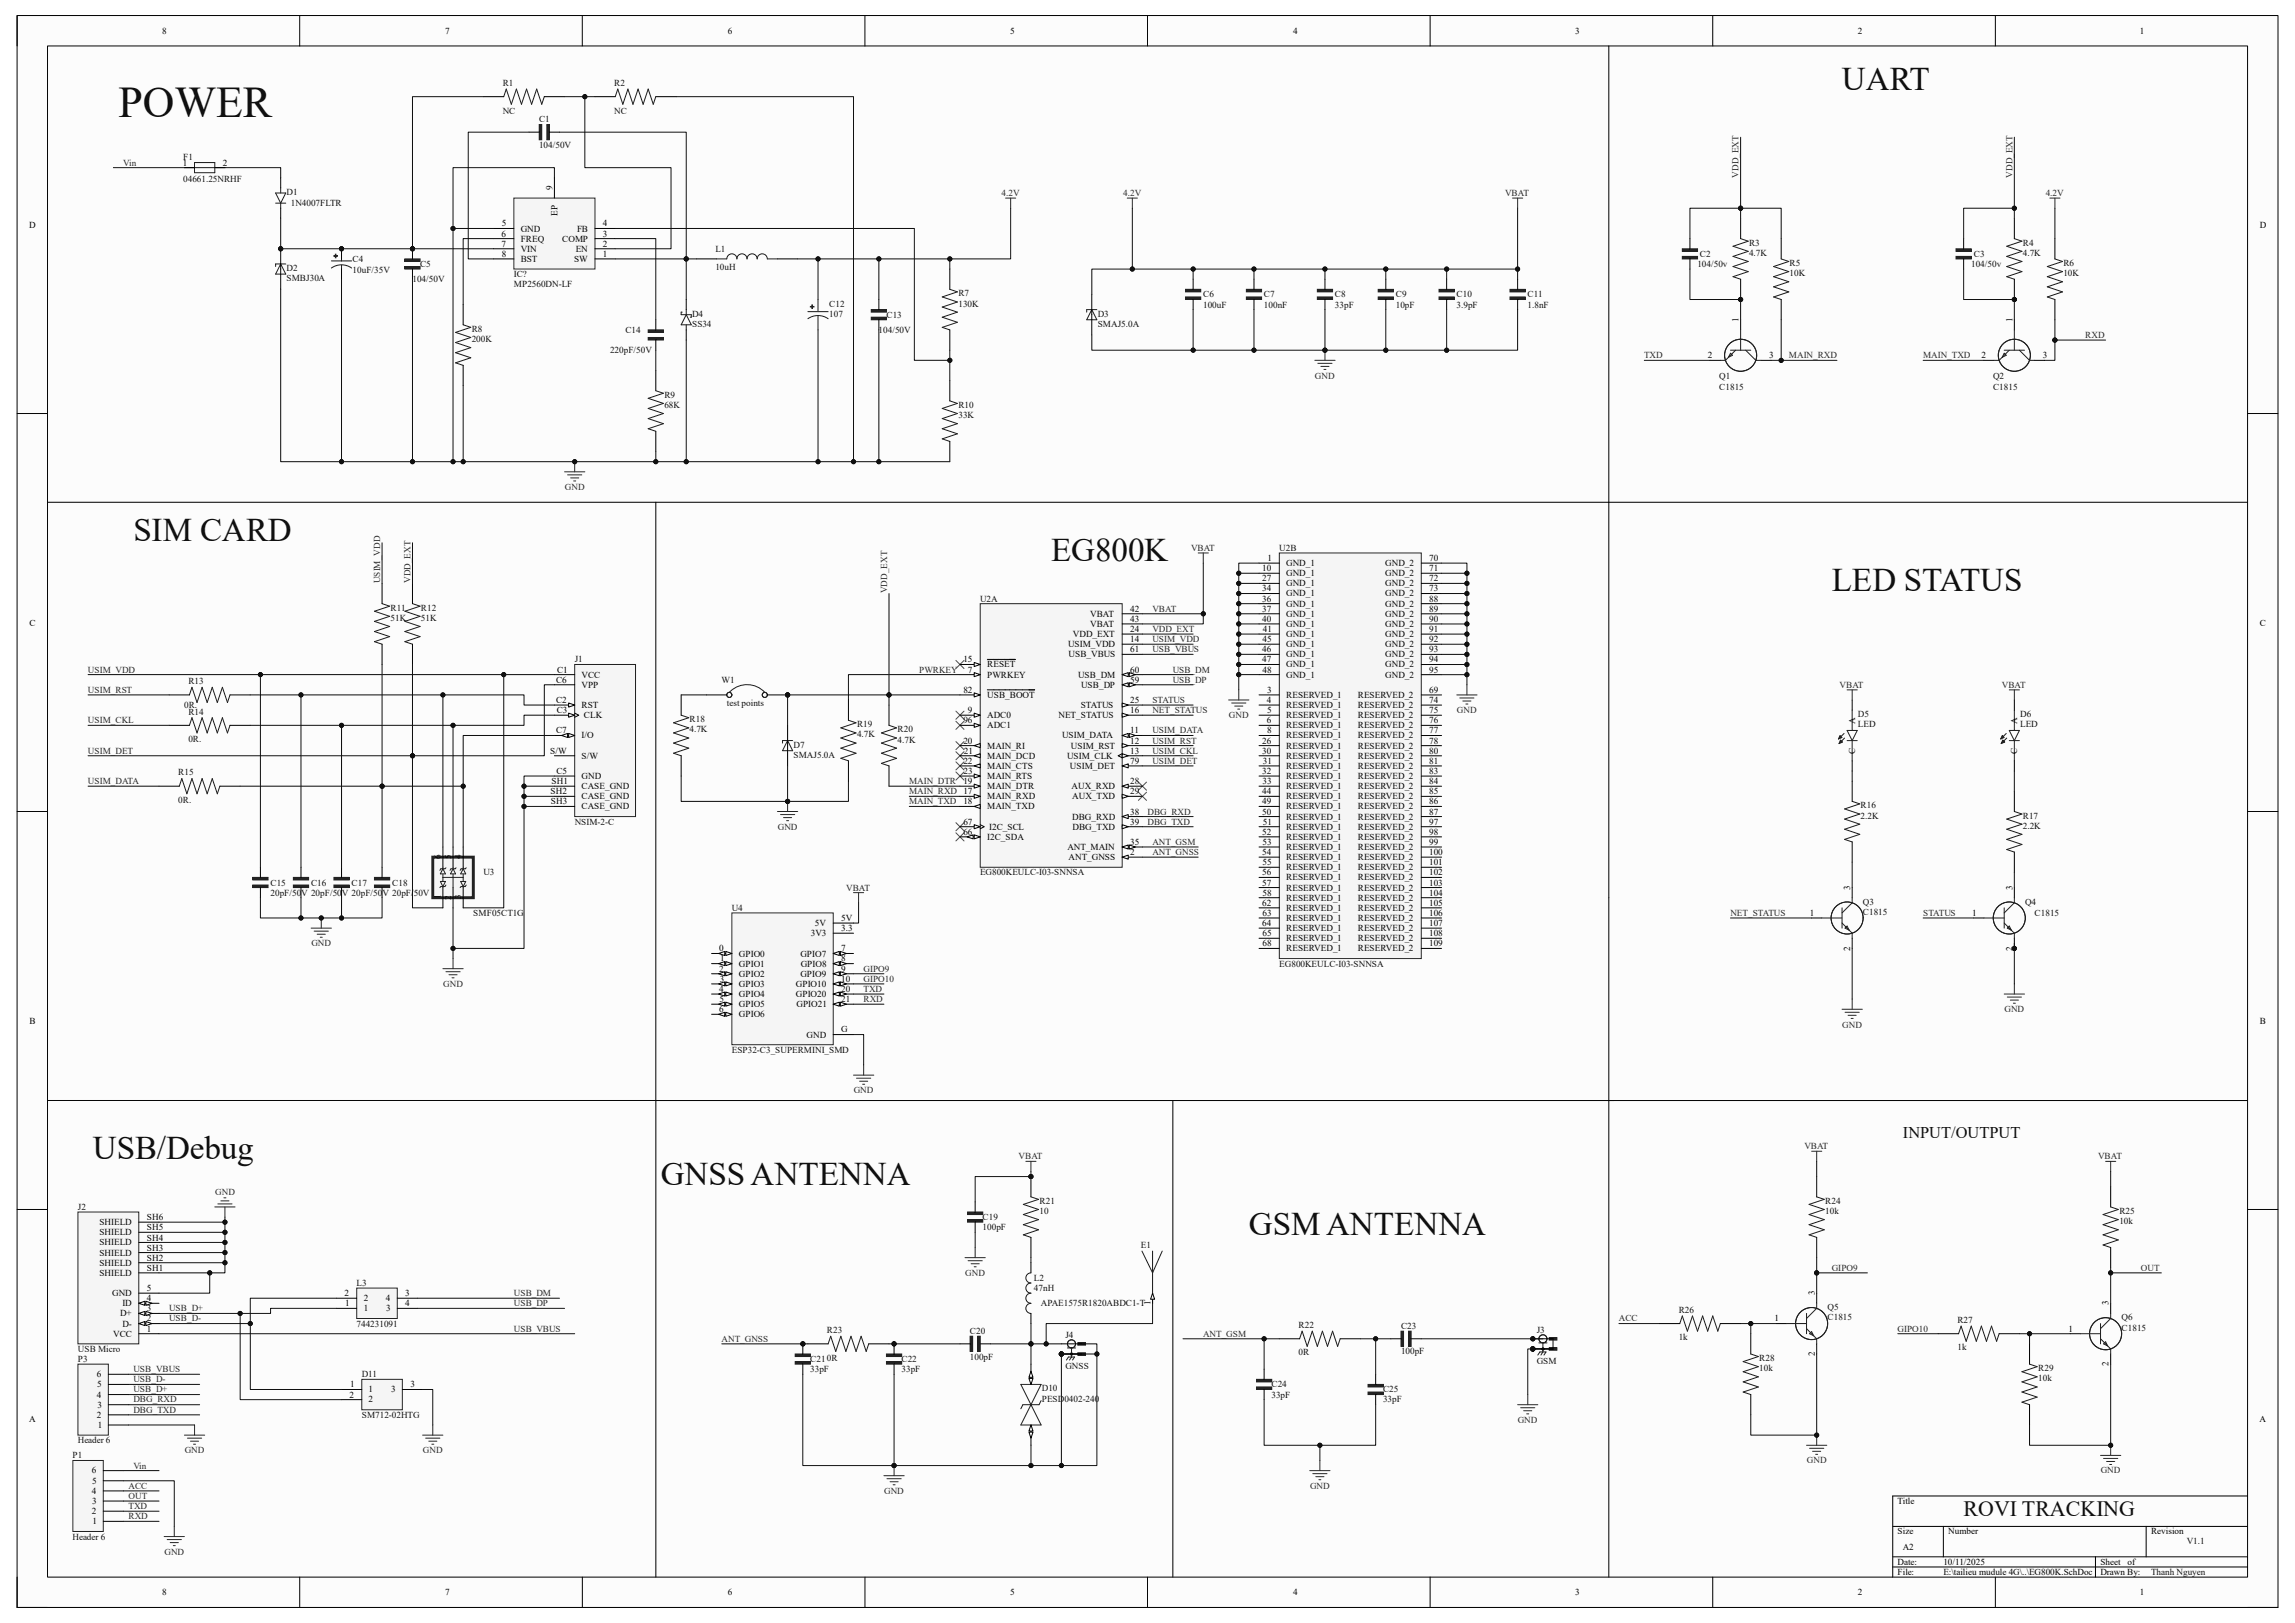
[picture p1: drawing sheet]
<svg xmlns="http://www.w3.org/2000/svg" width="297mm" height="210mm" viewBox="0 0 297 210" stroke-linecap="round" stroke-linejoin="round" font-family="sans-serif">
<defs><g id="words">
<text font-size="5.7" fill="#0e0e0e" x="15.3" y="15.2">POWER</text>
<g font-size="4.3" fill="#0e0e0e">
<text x="238.4" y="11.6">UART</text>
<text x="17.3" y="70">SIM CARD</text>
<text x="136" y="72.6">EG800K</text>
<text x="237.1" y="76.5">LED STATUS</text>
<text x="12" y="150">USB/Debug</text>
<text x="85.5" y="153.3">GNSS ANTENNA</text>
<text x="161.6" y="159.9">GSM ANTENNA</text>
</g>
<text font-size="2.8" fill="#0e0e0e" x="254.1" y="196.2">ROVI TRACKING</text>
<text font-size="2.1" fill="#0e0e0e" x="246.3" y="147.2">INPUT/OUTPUT</text>
<g font-size="1.2">
<text x="21" y="4.4">8</text>
<text x="57.6" y="4.4">7</text>
<text x="94.2" y="4.4">6</text>
<text x="130.7" y="4.4">5</text>
<text x="167.3" y="4.4">4</text>
<text x="203.8" y="4.4">3</text>
<text x="240.5" y="4.4">2</text>
<text x="276.9" y="4.4">1</text>
<text x="23.7" y="21.4">1</text>
<text x="28.8" y="21.4">2</text>
<text x="3.8" y="29.5">D</text>
<text x="64.9" y="29.3">5</text>
<text x="67.4" y="30">GND</text>
<text x="71.5" y="24.6" transform="rotate(-90 71.5 24.6)">9</text>
<text x="72.1" y="27.9" transform="rotate(-90 72.1 27.9)">EP</text>
<text x="74.7" y="30">FB</text>
<text x="78" y="29.3">4</text>
<text x="292.4" y="29.5">D</text>
<text x="64.9" y="31.9">7</text>
<text x="64.9" y="30.6">6</text>
<text x="64.9" y="33.2">8</text>
<text x="67.4" y="33.9">BST</text>
<text x="67.4" y="32.6">VIN</text>
<text x="67.4" y="31.3">FREQ</text>
<text x="72.8" y="31.3">COMP</text>
<text x="74.3" y="33.9">SW</text>
<text x="74.5" y="32.6">EN</text>
<text x="78" y="33.2">1</text>
<text x="78" y="31.9">2</text>
<text x="78" y="30.6">3</text>
<text x="225" y="41.7" transform="rotate(-90 225 41.7)">1</text>
<text x="260.4" y="41.7" transform="rotate(-90 260.4 41.7)">1</text>
<text x="221" y="46.4">2</text>
<text x="228.9" y="46.4">3</text>
<text x="256.5" y="46.4">2</text>
<text x="264.4" y="46.4">3</text>
<text x="163.4" y="73.9">10</text>
<text x="163.4" y="75.2">27</text>
<text x="163.4" y="76.5">34</text>
<text x="163.4" y="77.9">36</text>
<text x="164" y="72.6">1</text>
<text x="166.5" y="73.2">GND_1</text>
<text x="166.5" y="74.5">GND_1</text>
<text x="166.5" y="75.9">GND_1</text>
<text x="166.5" y="77.2">GND_1</text>
<text x="179.3" y="73.2">GND_2</text>
<text x="179.3" y="74.5">GND_2</text>
<text x="179.3" y="75.9">GND_2</text>
<text x="179.3" y="77.2">GND_2</text>
<text x="185" y="72.6">70</text>
<text x="185" y="73.9">71</text>
<text x="185" y="75.2">72</text>
<text x="185" y="76.5">73</text>
<text x="185" y="77.9">88</text>
<text x="3.8" y="81">C</text>
<text x="138.2" y="83.7">USIM_VDD</text>
<text x="138.9" y="82.4">VDD_EXT</text>
<text x="141.1" y="79.8">VBAT</text>
<text x="141.1" y="81.1">VBAT</text>
<text x="146.3" y="79.2">42</text>
<text x="146.3" y="80.5">43</text>
<text x="146.3" y="81.8">24</text>
<text x="146.3" y="83.1">14</text>
<text x="163.4" y="79.2">37</text>
<text x="163.4" y="80.5">40</text>
<text x="163.4" y="83.1">45</text>
<text x="163.4" y="81.8">41</text>
<text x="166.5" y="78.5">GND_1</text>
<text x="166.5" y="79.8">GND_1</text>
<text x="166.5" y="81.1">GND_1</text>
<text x="166.5" y="82.4">GND_1</text>
<text x="166.5" y="83.7">GND_1</text>
<text x="179.3" y="78.5">GND_2</text>
<text x="179.3" y="79.8">GND_2</text>
<text x="179.3" y="81.1">GND_2</text>
<text x="179.3" y="82.4">GND_2</text>
<text x="179.3" y="83.7">GND_2</text>
<text x="185" y="79.2">89</text>
<text x="185" y="80.5">90</text>
<text x="185" y="81.8">91</text>
<text x="185" y="83.1">92</text>
<text x="292.4" y="81">C</text>
<text x="72" y="88.3">C6</text>
<text x="72.1" y="87">C1</text>
<text x="75.3" y="87.7">VCC</text>
<text x="75.3" y="89">VPP</text>
<text x="124.7" y="85.7">15</text>
<text x="124.7" y="89.7">82</text>
<text x="125.3" y="87">7</text>
<text x="127.8" y="86.4">RESET</text>
<text x="127.8" y="87.7">PWRKEY</text>
<text x="138.3" y="85">USB_VBUS</text>
<text x="139.5" y="87.7">USB_DM</text>
<text x="139.9" y="89">USB_DP</text>
<text x="146.3" y="84.4">61</text>
<text x="146.3" y="87">60</text>
<text x="146.3" y="88.3">59</text>
<text x="163.4" y="84.4">46</text>
<text x="163.4" y="85.7">47</text>
<text x="163.4" y="87">48</text>
<text x="164" y="89.7">3</text>
<text x="166.5" y="85">GND_1</text>
<text x="166.5" y="86.4">GND_1</text>
<text x="166.5" y="87.7">GND_1</text>
<text x="179.3" y="85">GND_2</text>
<text x="179.3" y="86.4">GND_2</text>
<text x="179.3" y="87.7">GND_2</text>
<text x="185" y="84.4">93</text>
<text x="185" y="85.7">94</text>
<text x="185" y="87">95</text>
<text x="185" y="89.7">69</text>
<text x="72" y="91">C2</text>
<text x="72" y="94.9">C7</text>
<text x="72.1" y="92.3">C3</text>
<text x="75.3" y="91.6">RST</text>
<text x="75.3" y="95.5">I/O</text>
<text x="75.6" y="92.9">CLK</text>
<text x="124.7" y="93.6">96</text>
<text x="125.3" y="92.3">9</text>
<text x="127.8" y="90.3">USB_BOOT</text>
<text x="127.8" y="92.9">ADC0</text>
<text x="127.8" y="94.2">ADC1</text>
<text x="137" y="92.9">NET_STATUS</text>
<text x="137.5" y="95.5">USIM_DATA</text>
<text x="139.9" y="91.6">STATUS</text>
<text x="146.3" y="91">25</text>
<text x="146.3" y="92.3">16</text>
<text x="146.3" y="94.9">11</text>
<text x="164" y="91">4</text>
<text x="164" y="93.6">6</text>
<text x="164" y="92.3">5</text>
<text x="164" y="94.9">8</text>
<text x="166.5" y="90.3">RESERVED_1</text>
<text x="166.5" y="91.6">RESERVED_1</text>
<text x="166.5" y="92.9">RESERVED_1</text>
<text x="166.5" y="94.2">RESERVED_1</text>
<text x="166.5" y="95.5">RESERVED_1</text>
<text x="175.7" y="90.3">RESERVED_2</text>
<text x="175.7" y="91.6">RESERVED_2</text>
<text x="175.7" y="92.9">RESERVED_2</text>
<text x="175.7" y="94.2">RESERVED_2</text>
<text x="175.7" y="95.5">RESERVED_2</text>
<text x="185" y="91">74</text>
<text x="185" y="92.3">75</text>
<text x="185" y="93.6">76</text>
<text x="185" y="94.9">77</text>
<text x="240.1" y="93.6" transform="rotate(-90 240.1 93.6)">A</text>
<text x="261.1" y="93.6" transform="rotate(-90 261.1 93.6)">A</text>
<text x="71.2" y="97.5">S/W</text>
<text x="71.4" y="101.5">SH1</text>
<text x="72" y="100.2">C5</text>
<text x="75.3" y="98.2">S/W</text>
<text x="75.3" y="100.8">GND</text>
<text x="124.7" y="96.2">20</text>
<text x="124.7" y="98.8">22</text>
<text x="124.7" y="101.5">19</text>
<text x="124.7" y="100.2">23</text>
<text x="124.8" y="97.5">21</text>
<text x="127.8" y="96.9">MAIN_RI</text>
<text x="127.8" y="98.2">MAIN_DCD</text>
<text x="127.8" y="99.5">MAIN_CTS</text>
<text x="127.8" y="100.8">MAIN_RTS</text>
<text x="138.1" y="98.2">USIM_CLK</text>
<text x="138.5" y="99.5">USIM_DET</text>
<text x="138.6" y="96.9">USIM_RST</text>
<text x="146.3" y="96.2">12</text>
<text x="146.3" y="97.5">13</text>
<text x="146.3" y="98.8">79</text>
<text x="146.3" y="101.5">28</text>
<text x="163.4" y="96.2">26</text>
<text x="163.4" y="97.5">30</text>
<text x="163.4" y="100.2">32</text>
<text x="163.4" y="101.5">33</text>
<text x="163.4" y="98.8">31</text>
<text x="166.5" y="96.9">RESERVED_1</text>
<text x="166.5" y="98.2">RESERVED_1</text>
<text x="166.5" y="99.5">RESERVED_1</text>
<text x="166.5" y="100.8">RESERVED_1</text>
<text x="175.7" y="96.9">RESERVED_2</text>
<text x="175.7" y="98.2">RESERVED_2</text>
<text x="175.7" y="99.5">RESERVED_2</text>
<text x="175.7" y="100.8">RESERVED_2</text>
<text x="185" y="96.2">78</text>
<text x="185" y="97.5">80</text>
<text x="185" y="98.8">81</text>
<text x="185" y="100.2">83</text>
<text x="185" y="101.5">84</text>
<text x="240.1" y="97.5" transform="rotate(-90 240.1 97.5)">C</text>
<text x="261.1" y="97.5" transform="rotate(-90 261.1 97.5)">C</text>
<text x="71.2" y="102.8">SH2</text>
<text x="71.3" y="104.1">SH3</text>
<text x="75.3" y="102.1">CASE_GND</text>
<text x="75.3" y="103.4">CASE_GND</text>
<text x="75.3" y="104.7">CASE_GND</text>
<text x="124.7" y="104.1">18</text>
<text x="124.7" y="106.7">67</text>
<text x="127.8" y="102.1">MAIN_DTR</text>
<text x="127.8" y="103.4">MAIN_RXD</text>
<text x="127.8" y="104.7">MAIN_TXD</text>
<text x="128" y="107.4">I2C_SCL</text>
<text x="138.7" y="102.1">AUX_RXD</text>
<text x="138.8" y="103.4">AUX_TXD</text>
<text x="138.8" y="106">DBG_RXD</text>
<text x="138.8" y="107.4">DBG_TXD</text>
<text x="146.3" y="102.8">29</text>
<text x="146.3" y="105.4">38</text>
<text x="146.3" y="106.7">39</text>
<text x="163.4" y="102.8">44</text>
<text x="163.4" y="104.1">49</text>
<text x="163.4" y="105.4">50</text>
<text x="163.4" y="106.7">51</text>
<text x="166.5" y="102.1">RESERVED_1</text>
<text x="166.5" y="103.4">RESERVED_1</text>
<text x="166.5" y="104.7">RESERVED_1</text>
<text x="166.5" y="106">RESERVED_1</text>
<text x="166.5" y="107.4">RESERVED_1</text>
<text x="175.7" y="102.1">RESERVED_2</text>
<text x="175.7" y="103.4">RESERVED_2</text>
<text x="175.7" y="104.7">RESERVED_2</text>
<text x="175.7" y="106">RESERVED_2</text>
<text x="175.7" y="107.4">RESERVED_2</text>
<text x="185" y="102.8">85</text>
<text x="185" y="104.1">86</text>
<text x="185" y="105.4">87</text>
<text x="185" y="106.7">97</text>
<text x="57.1" y="111.2" transform="rotate(-90 57.1 111.2)">6</text>
<text x="58.4" y="111.2" transform="rotate(-90 58.4 111.2)">5</text>
<text x="59.7" y="111.2" transform="rotate(-90 59.7 111.2)">4</text>
<text x="124.7" y="108">66</text>
<text x="127.8" y="108.7">I2C_SDA</text>
<text x="138.1" y="110">ANT_MAIN</text>
<text x="138.3" y="111.3">ANT_GNSS</text>
<text x="146.3" y="109.3">35</text>
<text x="146.3" y="110.7">2</text>
<text x="163.4" y="108">52</text>
<text x="163.4" y="110.7">54</text>
<text x="163.4" y="113.3">56</text>
<text x="163.4" y="109.3">53</text>
<text x="163.4" y="112">55</text>
<text x="166.5" y="108.7">RESERVED_1</text>
<text x="166.5" y="110">RESERVED_1</text>
<text x="166.5" y="111.3">RESERVED_1</text>
<text x="166.5" y="112.6">RESERVED_1</text>
<text x="166.5" y="113.9">RESERVED_1</text>
<text x="175.7" y="108.7">RESERVED_2</text>
<text x="175.7" y="110">RESERVED_2</text>
<text x="175.7" y="111.3">RESERVED_2</text>
<text x="175.7" y="112.6">RESERVED_2</text>
<text x="175.7" y="113.9">RESERVED_2</text>
<text x="185" y="108">98</text>
<text x="185" y="109.3">99</text>
<text x="185" y="110.7">100</text>
<text x="185" y="112">101</text>
<text x="185" y="113.3">102</text>
<text x="57.1" y="116.3" transform="rotate(-90 57.1 116.3)">1</text>
<text x="58.4" y="116.5" transform="rotate(-90 58.4 116.5)">2</text>
<text x="59.7" y="116.4" transform="rotate(-90 59.7 116.4)">3</text>
<text x="105.5" y="119.8">5V</text>
<text x="108.9" y="119.2">5V</text>
<text x="163.4" y="114.6">57</text>
<text x="163.4" y="117.2">62</text>
<text x="163.4" y="119.8">64</text>
<text x="163.4" y="115.9">58</text>
<text x="163.4" y="118.5">63</text>
<text x="166.5" y="115.2">RESERVED_1</text>
<text x="166.5" y="116.5">RESERVED_1</text>
<text x="166.5" y="117.9">RESERVED_1</text>
<text x="166.5" y="119.2">RESERVED_1</text>
<text x="175.7" y="115.2">RESERVED_2</text>
<text x="175.7" y="116.5">RESERVED_2</text>
<text x="175.7" y="117.9">RESERVED_2</text>
<text x="175.7" y="119.2">RESERVED_2</text>
<text x="185" y="114.6">103</text>
<text x="185" y="115.9">104</text>
<text x="185" y="117.2">105</text>
<text x="185" y="118.5">106</text>
<text x="185" y="119.8">107</text>
<text x="234.2" y="118.5">1</text>
<text x="239.4" y="115.1" transform="rotate(-90 239.4 115.1)">3</text>
<text x="255.2" y="118.5">1</text>
<text x="260.4" y="115.1" transform="rotate(-90 260.4 115.1)">3</text>
<text x="93.1" y="123.1">0</text>
<text x="93.1" y="125.7">2</text>
<text x="93.2" y="124.4">1</text>
<text x="95.6" y="123.8">GPIO0</text>
<text x="95.6" y="125.1">GPIO1</text>
<text x="103.6" y="123.8">GPIO7</text>
<text x="103.6" y="125.1">GPIO8</text>
<text x="104.9" y="121.2">3V3</text>
<text x="108.9" y="120.5">3.3</text>
<text x="108.9" y="123.1">7</text>
<text x="108.9" y="124.4">8</text>
<text x="108.9" y="125.7">9</text>
<text x="163.4" y="121.2">65</text>
<text x="163.4" y="122.5">68</text>
<text x="166.5" y="120.5">RESERVED_1</text>
<text x="166.5" y="121.8">RESERVED_1</text>
<text x="166.5" y="123.1">RESERVED_1</text>
<text x="175.7" y="120.5">RESERVED_2</text>
<text x="175.7" y="121.8">RESERVED_2</text>
<text x="175.7" y="123.1">RESERVED_2</text>
<text x="185" y="121.2">108</text>
<text x="185" y="122.5">109</text>
<text x="239.4" y="123" transform="rotate(-90 239.4 123)">2</text>
<text x="260.4" y="123" transform="rotate(-90 260.4 123)">2</text>
<text x="93.1" y="128.4">4</text>
<text x="93.1" y="131">6</text>
<text x="93.1" y="129.7">5</text>
<text x="93.2" y="127">3</text>
<text x="95.6" y="126.4">GPIO2</text>
<text x="95.6" y="127.7">GPIO3</text>
<text x="95.6" y="129">GPIO4</text>
<text x="95.6" y="130.3">GPIO5</text>
<text x="95.6" y="131.7">GPIO6</text>
<text x="103" y="127.7">GPIO10</text>
<text x="103" y="129">GPIO20</text>
<text x="103.1" y="130.3">GPIO21</text>
<text x="103.6" y="126.4">GPIO9</text>
<text x="108.9" y="127">10</text>
<text x="108.9" y="128.4">20</text>
<text x="108.9" y="129.7">21</text>
<text x="3.8" y="132.5">B</text>
<text x="104.4" y="134.3">GND</text>
<text x="108.9" y="133.6">G</text>
<text x="292.5" y="132.5">B</text>
<text x="12.9" y="161.2">SHIELD</text>
<text x="12.9" y="159.9">SHIELD</text>
<text x="12.9" y="158.5">SHIELD</text>
<text x="19" y="161.8">SH3</text>
<text x="19" y="160.5">SH4</text>
<text x="19" y="159.2">SH5</text>
<text x="19" y="157.9">SH6</text>
<text x="12.9" y="165.1">SHIELD</text>
<text x="12.9" y="163.8">SHIELD</text>
<text x="12.9" y="162.5">SHIELD</text>
<text x="14.5" y="167.7">GND</text>
<text x="19" y="167.1">5</text>
<text x="19" y="164.5">SH1</text>
<text x="19" y="163.2">SH2</text>
<text x="44.6" y="167.7">2</text>
<text x="52.5" y="167.7">3</text>
<text x="234.9" y="167.6" transform="rotate(-90 234.9 167.6)">3</text>
<text x="14.6" y="173">VCC</text>
<text x="15.5" y="170.3">D+</text>
<text x="15.8" y="171.7">D-</text>
<text x="15.8" y="169">ID</text>
<text x="19" y="172.3">1</text>
<text x="19" y="171">2</text>
<text x="19" y="169.7">3</text>
<text x="19" y="168.4">4</text>
<text x="44.7" y="169">1</text>
<text x="47.1" y="169.7">1</text>
<text x="47.1" y="168.4">2</text>
<text x="50" y="168.4">4</text>
<text x="50" y="169.7">3</text>
<text x="52.5" y="169">4</text>
<text x="148.9" y="168.8" transform="rotate(-90 148.9 168.8)">1</text>
<text x="229.7" y="171">1</text>
<text x="267.7" y="172.3">1</text>
<text x="272.9" y="168.9" transform="rotate(-90 272.9 168.9)">3</text>
<text x="12.5" y="178.2">6</text>
<text x="12.6" y="179.5">5</text>
<text x="45.3" y="179.5">1</text>
<text x="53.1" y="179.5">3</text>
<text x="234.9" y="175.5" transform="rotate(-90 234.9 175.5)">2</text>
<text x="272.9" y="176.8" transform="rotate(-90 272.9 176.8)">2</text>
<text x="3.8" y="184">A</text>
<text x="12.5" y="183.5">2</text>
<text x="12.5" y="180.8">4</text>
<text x="12.6" y="182.2">3</text>
<text x="12.7" y="184.8">1</text>
<text x="45.2" y="180.8">2</text>
<text x="47.7" y="180.2">1</text>
<text x="47.7" y="181.5">2</text>
<text x="50.6" y="180.2">3</text>
<text x="292.4" y="184">A</text>
<text x="11.9" y="190.7">6</text>
<text x="11.9" y="192">5</text>
<text x="11.9" y="195.9">2</text>
<text x="11.9" y="193.3">4</text>
<text x="11.9" y="194.6">3</text>
<text x="12" y="197.2">1</text>
<text x="245.6" y="194.6">Title</text>
<text x="245.6" y="198.5">Size</text>
<text x="245.6" y="202.5">Date:</text>
<text x="245.6" y="203.8">File:</text>
<text x="246.3" y="200.5">A2</text>
<text x="251.5" y="203.8">E:\tailieu mudule 4G\..\EG800K.SchDoc</text>
<text x="251.5" y="202.5">10/11/2025</text>
<text x="252.1" y="198.5">Number</text>
<text x="271.8" y="202.5">Sheet</text>
<text x="271.8" y="203.8">Drawn By:</text>
<text x="275.3" y="202.5">of</text>
<text x="278.4" y="198.5">Revision</text>
<text x="21" y="206.4">8</text>
<text x="57.6" y="206.4">7</text>
<text x="94.2" y="206.4">6</text>
<text x="130.7" y="206.4">5</text>
<text x="167.3" y="206.4">4</text>
<text x="203.8" y="206.4">3</text>
<text x="240.5" y="206.4">2</text>
<text x="276.9" y="206.4">1</text>
</g>
<g font-size="1.2" fill="#0e0e0e">
<text x="65.1" y="11.1">R1</text>
<text x="79.5" y="11.1">R2</text>
<text x="65.1" y="14.7">NC</text>
<text x="69.8" y="15.8">C1</text>
<text x="79.5" y="14.7">NC</text>
<text x="23.7" y="20.7">F1</text>
<text x="23.7" y="23.5">04661.25NRHF</text>
<text x="69.8" y="19.1">104/50V</text>
<text x="37.1" y="25.2">D1</text>
<text x="37.6" y="26.7">1N4007FLTR</text>
<text x="37.1" y="35.1">D2</text>
<text x="45.6" y="34">C4</text>
<text x="45.6" y="35.3">10uF/35V</text>
<text x="54.4" y="34.5">C5</text>
<text x="66.5" y="35.9">IC?</text>
<text x="92.6" y="32.6">L1</text>
<text x="92.6" y="34.9">10uH</text>
<text x="219.7" y="34.5">104/50v</text>
<text x="220" y="33.2">C2</text>
<text x="226.4" y="31.8">R3</text>
<text x="226.4" y="33.1">4.7K</text>
<text x="231.6" y="34.4">R5</text>
<text x="231.6" y="35.7">10K</text>
<text x="255.1" y="34.5">104/50v</text>
<text x="255.4" y="33.2">C3</text>
<text x="261.8" y="31.8">R4</text>
<text x="261.8" y="33.1">4.7K</text>
<text x="267" y="34.4">R6</text>
<text x="267" y="35.7">10K</text>
<text x="37.1" y="36.4">SMBJ30A</text>
<text x="53.4" y="36.5">104/50V</text>
<text x="66.5" y="37.2">MP2560DN-LF</text>
<text x="89.6" y="41">D4</text>
<text x="107.3" y="39.7">C12</text>
<text x="107.3" y="41">107</text>
<text x="114.7" y="41.1">C13</text>
<text x="124" y="38.4">R7</text>
<text x="124" y="39.7">130K</text>
<text x="142.1" y="41">D3</text>
<text x="155.7" y="38.5">C6</text>
<text x="155.7" y="39.8">100uF</text>
<text x="163.6" y="38.5">C7</text>
<text x="163.6" y="39.8">100nF</text>
<text x="172.8" y="38.5">C8</text>
<text x="172.8" y="39.8">33pF</text>
<text x="180.6" y="38.5">C9</text>
<text x="180.6" y="39.8">10pF</text>
<text x="188.5" y="38.5">C10</text>
<text x="188.5" y="39.8">3.9pF</text>
<text x="197.7" y="38.5">C11</text>
<text x="197.7" y="39.8">1.8nF</text>
<text x="61" y="43">R8</text>
<text x="61" y="44.3">200K</text>
<text x="79" y="45.7">220pF/50V</text>
<text x="80.9" y="43.1">C14</text>
<text x="89.6" y="42.3">SS34</text>
<text x="113.7" y="43.1">104/50V</text>
<text x="142.1" y="42.3">SMAJ5.0A</text>
<text x="86" y="51.5">R9</text>
<text x="86" y="52.8">68K</text>
<text x="124" y="52.8">R10</text>
<text x="222.5" y="49.1">Q1</text>
<text x="222.5" y="50.4">C1815</text>
<text x="257.9" y="49.1">Q2</text>
<text x="257.9" y="50.4">C1815</text>
<text x="124" y="54.1">33K</text>
<text x="165.6" y="71.3">U2B</text>
<text x="126.8" y="77.9">U2A</text>
<text x="50.5" y="79">R11</text>
<text x="50.5" y="80.3">51K</text>
<text x="54.5" y="79">R12</text>
<text x="54.5" y="80.3">51K</text>
<text x="24.4" y="88.6">R13</text>
<text x="74.4" y="85.7">J1</text>
<text x="93.4" y="88.3">W1</text>
<text x="23.8" y="91.6">0R.</text>
<text x="24.4" y="92.5">R14</text>
<text x="89.2" y="93.5">R18</text>
<text x="89.2" y="94.8">4.7K</text>
<text x="94.1" y="91.4">test points</text>
<text x="110.9" y="94.1">R19</text>
<text x="110.9" y="95.4">4.7K</text>
<text x="116.2" y="94.8">R20</text>
<text x="240.5" y="92.8">D5</text>
<text x="240.5" y="94.1">LED</text>
<text x="261.5" y="92.8">D6</text>
<text x="261.5" y="94.1">LED</text>
<text x="23.1" y="100.3">R15</text>
<text x="24.4" y="96">0R.</text>
<text x="102.7" y="96.7">D7</text>
<text x="102.7" y="98">SMAJ5.0A</text>
<text x="116.2" y="96.1">4.7K</text>
<text x="23.1" y="103.9">0R.</text>
<text x="74.4" y="106.7">NSIM-2-C</text>
<text x="240.8" y="104.6">R16</text>
<text x="240.8" y="105.9">2.2K</text>
<text x="261.8" y="105.9">R17</text>
<text x="261.8" y="107.2">2.2K</text>
<text x="62.6" y="113.3">U3</text>
<text x="126.8" y="113.3">EG800KEULC-I03-SNNSA</text>
<text x="35" y="114.6">C15</text>
<text x="35" y="115.9">20pF/50V 20pF/50V 20pF/50V 20pF/50V</text>
<text x="40.3" y="114.6">C16</text>
<text x="45.5" y="114.6">C17</text>
<text x="50.8" y="114.6">C18</text>
<text x="61.3" y="118.5">SMF05CT1G</text>
<text x="94.7" y="117.9">U4</text>
<text x="241.1" y="117.1">Q3</text>
<text x="241.1" y="118.4">C1815</text>
<text x="262.1" y="117.1">Q4</text>
<text x="263.3" y="118.5">C1815</text>
<text x="165.6" y="125.1">EG800KEULC-I03-SNNSA</text>
<text x="94.7" y="136.2">ESP32-C3_SUPERMINI_SMD</text>
<text x="134.5" y="155.8">R21</text>
<text x="236.2" y="155.8">R24</text>
<text x="10.1" y="156.6">J2</text>
<text x="127.2" y="157.9">C19</text>
<text x="127.2" y="159.2">100pF</text>
<text x="134.5" y="157.1">10</text>
<text x="147.7" y="161.5">E1</text>
<text x="236.2" y="157.1">10k</text>
<text x="274.3" y="157.1">R25</text>
<text x="274.3" y="158.4">10k</text>
<text x="46.1" y="166.4">L3</text>
<text x="133.8" y="165.8">L2</text>
<text x="133.8" y="167.1">47nH</text>
<text x="46.1" y="171.7">744231091</text>
<text x="107" y="172.5">R23</text>
<text x="125.5" y="172.6">C20</text>
<text x="134.7" y="169">APAE1575R1820ABDC1-T</text>
<text x="137.9" y="173.1">J4</text>
<text x="168.1" y="171.9">R22</text>
<text x="181.3" y="172">C23</text>
<text x="198.9" y="172.5">J3</text>
<text x="217.3" y="169.9">R26</text>
<text x="217.3" y="173.4">1k</text>
<text x="236.5" y="169.5">Q5</text>
<text x="236.5" y="170.9">C1815</text>
<text x="253.3" y="171.2">R27</text>
<text x="274.6" y="170.9">Q6</text>
<text x="274.6" y="172.2">C1815</text>
<text x="10.1" y="174.9">USB Micro</text>
<text x="10.1" y="176.2">P3</text>
<text x="46.8" y="178.2">D11</text>
<text x="104.9" y="176.2">C210R</text>
<text x="104.9" y="177.5">33pF</text>
<text x="116.7" y="176.2">C22</text>
<text x="116.7" y="177.5">33pF</text>
<text x="125.5" y="175.9">100pF</text>
<text x="137.9" y="177.2">GNSS</text>
<text x="164.5" y="179.5">C24</text>
<text x="168.1" y="175.4">0R</text>
<text x="181.3" y="175.3">100pF</text>
<text x="198.9" y="176.5">GSM</text>
<text x="227.7" y="176.1">R28</text>
<text x="227.7" y="177.4">10k</text>
<text x="253.3" y="174.8">1k</text>
<text x="263.8" y="177.4">R29</text>
<text x="263.8" y="178.7">10k</text>
<text x="46.8" y="183.5">SM712-02HTG</text>
<text x="134.8" y="180">D10</text>
<text x="134.8" y="181.4">PESD0402-240</text>
<text x="164.5" y="180.8">33pF</text>
<text x="179" y="180.2">C25</text>
<text x="179" y="181.5">33pF</text>
<text x="9.4" y="188.7">P1</text>
<text x="10.1" y="186.7">Header 6</text>
<text x="9.4" y="199.2">Header 6</text>
<text x="278.4" y="203.8">Thanh Nguyen</text>
<text x="283" y="199.9">V1.1</text>
</g>
<g font-size="1.2" fill="#262626">
<text x="16" y="21.4">Vin</text>
<text x="225" y="23" transform="rotate(-90 225 23)">VDD_EXT</text>
<text x="260.4" y="23" transform="rotate(-90 260.4 23)">VDD_EXT</text>
<text x="129.6" y="25.4">4.2V</text>
<text x="145.4" y="25.4">4.2V</text>
<text x="194.8" y="25.4">VBAT</text>
<text x="264.8" y="25.4">4.2V</text>
<text x="212.8" y="46.4">TXD</text>
<text x="231.5" y="46.4">MAIN_RXD</text>
<text x="248.9" y="46.4">MAIN_TXD</text>
<text x="269.9" y="43.7">RXD</text>
<text x="170.2" y="49">GND</text>
<text x="73.1" y="63.4">GND</text>
<text x="154.1" y="71.3">VBAT</text>
<text x="49.2" y="75.5" transform="rotate(-90 49.2 75.5)">USIM_VDD</text>
<text x="53.1" y="75.5" transform="rotate(-90 53.1 75.5)">VDD_EXT</text>
<text x="114.8" y="76.8" transform="rotate(-90 114.8 76.8)">VDD_EXT</text>
<text x="149.1" y="83.1">USIM_VDD</text>
<text x="149.1" y="81.8">VDD_EXT</text>
<text x="149.1" y="79.2">VBAT</text>
<text x="11.4" y="87">USIM_VDD</text>
<text x="11.4" y="89.7">USIM_RST</text>
<text x="119" y="87">PWRKEY</text>
<text x="149.1" y="84.4">USB_VBUS</text>
<text x="151.8" y="88.3">USB_DP</text>
<text x="151.8" y="87">USB_DM</text>
<text x="238.1" y="89">VBAT</text>
<text x="259.1" y="89">VBAT</text>
<text x="11.4" y="93.6">USIM_CKL</text>
<text x="149.1" y="94.9">USIM_DATA</text>
<text x="149.1" y="92.3">NET_STATUS</text>
<text x="149.1" y="91">STATUS</text>
<text x="159" y="92.9">GND</text>
<text x="188.6" y="92.3">GND</text>
<text x="11.4" y="97.5">USIM_DET</text>
<text x="11.4" y="101.5">USIM_DATA</text>
<text x="117.6" y="101.5">MAIN_DTR</text>
<text x="149.1" y="98.8">USIM_DET</text>
<text x="149.1" y="97.5">USIM_CKL</text>
<text x="149.1" y="96.2">USIM_RST</text>
<text x="100.7" y="107.4">GND</text>
<text x="117.6" y="102.8">MAIN_RXD 17</text>
<text x="117.6" y="104.1">MAIN_TXD</text>
<text x="148.5" y="105.4">DBG_RXD</text>
<text x="148.5" y="106.7">DBG_TXD</text>
<text x="149.1" y="110.7">ANT_GNSS</text>
<text x="149.1" y="109.3">ANT_GSM</text>
<text x="109.5" y="115.2">VBAT</text>
<text x="223.9" y="118.5">NET_STATUS</text>
<text x="248.9" y="118.5">STATUS</text>
<text x="40.3" y="122.5">GND</text>
<text x="111.8" y="125.7">GIPO9</text>
<text x="57.4" y="127.7">GND</text>
<text x="111.8" y="128.4">TXD</text>
<text x="111.8" y="129.7">RXD</text>
<text x="111.8" y="127">GIPO10</text>
<text x="259.4" y="131">GND</text>
<text x="238.4" y="133">GND</text>
<text x="110.5" y="141.5">GND</text>
<text x="233.5" y="148.7">VBAT</text>
<text x="27.9" y="154.6">GND</text>
<text x="131.8" y="150">VBAT</text>
<text x="271.5" y="150">VBAT</text>
<text x="66.5" y="167.7">USB_DM</text>
<text x="124.9" y="165.1">GND</text>
<text x="237.1" y="164.5">GIPO9</text>
<text x="277.1" y="164.5">OUT</text>
<text x="21.9" y="169.7">USB_D+</text>
<text x="21.9" y="171">USB_D-</text>
<text x="66.5" y="169">USB_DP</text>
<text x="66.5" y="172.3">USB_VBUS</text>
<text x="93.4" y="173.6">ANT_GNSS</text>
<text x="155.7" y="173">ANT_GSM</text>
<text x="209.5" y="171">ACC</text>
<text x="245.6" y="172.3">GIPO10</text>
<text x="17.3" y="178.9">USB_D-</text>
<text x="17.3" y="177.5">USB_VBUS</text>
<text x="17.3" y="180.2">USB_D+</text>
<text x="17.3" y="181.5">DBG_RXD</text>
<text x="17.3" y="182.8">DBG_TXD</text>
<text x="196.4" y="184.1">GND</text>
<text x="17.3" y="190">Vin</text>
<text x="23.9" y="188">GND</text>
<text x="54.7" y="188">GND</text>
<text x="233.8" y="189.4">GND</text>
<text x="271.9" y="190.7">GND</text>
<text x="16.6" y="196.6">RXD</text>
<text x="16.6" y="195.3">TXD</text>
<text x="16.6" y="194">OUT</text>
<text x="16.6" y="192.7">ACC</text>
<text x="114.4" y="193.3">GND</text>
<text x="169.5" y="192.7">GND</text>
<text x="21.3" y="201.2">GND</text>
</g>
</g></defs>
<path d="M2.2 2h292.6v206h-292.6z" fill-rule="evenodd" fill="#fcfcfc"/>
<path d="M2.2 2h292.6v206h-292.6z" fill="none" stroke="#000" stroke-width=".13"/>
<path d="M6.1 5.9h284.8v198.2h-284.8z" fill-rule="evenodd" fill="#fcfcfc"/>
<g fill="none" stroke="#000" stroke-width=".13">
<path d="M2.2 2v3.9M6.1 5.9h284.8v198.2h-284.8zM38.8 2v3.9M75.4 2v3.9M111.9 2v3.9M148.5 2v3.9M185.1 2v3.9M221.7 2v3.9M258.2 2v3.9M2.2 53.5h3.9M290.9 53.5h3.9M2.2 105h3.9"/>
<path d="M290.9 105h3.9M2.2 156.5h3.9M290.9 156.5h3.9M245 197.5h45.9M251.5 197.5v4M277.7 197.5v4M290.9 193.6h-45.9v10.5M2.2 204.1v3.9h3.9M38.8 204.1v3.9M75.4 204.1v3.9M111.9 204.1v3.9M148.5 204.1v3.9"/>
<path d="M185.1 204.1v3.9M221.7 204.1v3.9M245 201.5h45.9M245 202.8h45.9M258.2 204.1v3.9M271.2 201.5v2.6M290.9 208h3.9"/>
</g>
<path d="M74.4 59.7v1.4M73.1 61.1h2.6M73.5 61.4h1.8M73.9 61.8h1M74.2 62.2h.3" fill="none" stroke="#262626" stroke-width=".13"/>
<circle cx="74.4" cy="59.7" r=".26" fill="#0e0e0e"/>
<circle cx="74.4" cy="59.7" r=".26" fill="none" stroke="#0e0e0e" stroke-width=".13"/>
<path d="M130.1 25.6h1.4M130.8 25.6v1.3M100.6 105h2.6M101 105.4h1.8M101.4 105.8h1.1M101.8 106.2h.3M101.9 103.7v1.3" fill="none" stroke="#262626" stroke-width=".13"/>
<circle cx="101.9" cy="103.7" r=".26" fill="#0e0e0e"/>
<circle cx="101.9" cy="103.7" r=".26" fill="none" stroke="#0e0e0e" stroke-width=".13"/>
<path d="M56 110.9h5.3v5.3h-5.3z" fill-rule="evenodd" fill="#f5f5f5"/>
<path d="M56 110.9h5.3v5.3h-5.3z" fill="none" stroke="#262626" stroke-width=".38"/>
<g fill="none" stroke="#1c1c1c" stroke-width=".13">
<path d="M57 114.1h.6l-.3 .6zM57.3 112.4l.3 .7h-.6zM57.3 112.2v.3M57.3 113.1v1M57.3 114.7v.2M57.3 113.5h2.6M57.7 112.3l-.1 .1h-.5l-.2 .2M57.7 114.5l-.1 .2h-.5l-.2 .2M58.6 112.4l.4 .7h-.7zM58.6 112.2v.2M58.6 113.1v1.8M59 112.3l-.1 .1h-.5l-.2 .2"/>
<path d="M59.6 114.1h.7l-.4 .6zM59.9 112.4l.4 .7h-.7zM59.9 112.2v.3M59.9 113.1v1M59.9 114.7v.2M60.3 112.3l-.1 .1h-.5l-.1 .2M60.3 114.5l-.1 .2h-.5l-.1 .2"/>
</g>
<path d="M57.3 109.6v2.6M57.3 114.9v2.6M58.6 109.6v2.6M58.6 114.9v2.6M59.9 109.6v2.6M59.9 114.9v2.6" fill="none" stroke="#000" stroke-width=".13"/>
<path d="M57.3 125.3h2.6M57.7 125.7h1.9M58.1 126.1h1.1M58.5 126.5h.3M58.6 124v1.3" fill="none" stroke="#262626" stroke-width=".13"/>
<path d="M38 114.5h1.9v.4h-1.9z" fill-rule="evenodd" fill="#1c1c1c"/>
<path d="M38 114.5h1.9v.4h-1.9z" fill="none" stroke="#1c1c1c" stroke-width=".13"/>
<path d="M38 113.5h1.9v.4h-1.9z" fill-rule="evenodd" fill="#1c1c1c"/>
<path d="M38 113.5h1.9v.4h-1.9z" fill="none" stroke="#1c1c1c" stroke-width=".13"/>
<path d="M39 112.2v1.3M39 114.9v1.3" fill="none" stroke="#000" stroke-width=".13"/>
<path d="M43.2 114.5h2v.4h-2z" fill-rule="evenodd" fill="#1c1c1c"/>
<path d="M43.2 114.5h2v.4h-2z" fill="none" stroke="#1c1c1c" stroke-width=".13"/>
<path d="M43.2 113.5h2v.4h-2z" fill-rule="evenodd" fill="#1c1c1c"/>
<path d="M43.2 113.5h2v.4h-2z" fill="none" stroke="#1c1c1c" stroke-width=".13"/>
<path d="M44.2 112.2v1.3M44.2 114.9v1.3" fill="none" stroke="#000" stroke-width=".13"/>
<path d="M48.5 114.5h1.9v.4h-1.9z" fill-rule="evenodd" fill="#1c1c1c"/>
<path d="M48.5 114.5h1.9v.4h-1.9z" fill="none" stroke="#1c1c1c" stroke-width=".13"/>
<path d="M48.5 113.5h1.9v.4h-1.9z" fill-rule="evenodd" fill="#1c1c1c"/>
<path d="M48.5 113.5h1.9v.4h-1.9z" fill="none" stroke="#1c1c1c" stroke-width=".13"/>
<path d="M49.4 112.2v1.3M49.4 114.9v1.3" fill="none" stroke="#000" stroke-width=".13"/>
<path d="M32.7 114.5h2v.4h-2z" fill-rule="evenodd" fill="#1c1c1c"/>
<path d="M32.7 114.5h2v.4h-2z" fill="none" stroke="#1c1c1c" stroke-width=".13"/>
<path d="M32.7 113.5h2v.4h-2z" fill-rule="evenodd" fill="#1c1c1c"/>
<path d="M32.7 113.5h2v.4h-2z" fill="none" stroke="#1c1c1c" stroke-width=".13"/>
<path d="M33.7 112.2v1.3M33.7 114.9v1.3" fill="none" stroke="#000" stroke-width=".13"/>
<path d="M41.6 118.8v1.3M40.3 120.1h2.6M40.7 120.5h1.8M41 120.9h1.1M41.4 121.3h.3" fill="none" stroke="#262626" stroke-width=".13"/>
<circle cx="41.6" cy="118.8" r=".26" fill="#0e0e0e"/>
<circle cx="41.6" cy="118.8" r=".26" fill="none" stroke="#0e0e0e" stroke-width=".13"/>
<path d="M217.7 33.2h2v.3h-2z" fill-rule="evenodd" fill="#1c1c1c"/>
<path d="M217.7 33.2h2v.3h-2z" fill="none" stroke="#1c1c1c" stroke-width=".13"/>
<path d="M217.7 32.2h2v.3h-2z" fill-rule="evenodd" fill="#1c1c1c"/>
<path d="M217.7 32.2h2v.3h-2z" fill="none" stroke="#1c1c1c" stroke-width=".13"/>
<path d="M218.7 30.9v1.3M218.7 33.5v1.3" fill="none" stroke="#000" stroke-width=".13"/>
<circle cx="137.4" cy="175.2" r=".26" fill="#0e0e0e"/>
<circle cx="137.4" cy="175.2" r=".26" fill="none" stroke="#0e0e0e" stroke-width=".13"/>
<circle cx="137.4" cy="175.2" r=".26" fill="#0e0e0e"/>
<circle cx="137.4" cy="175.2" r=".26" fill="none" stroke="#0e0e0e" stroke-width=".13"/>
<circle cx="137.4" cy="175.2" r=".26" fill="#0e0e0e"/>
<circle cx="137.4" cy="175.2" r=".26" fill="none" stroke="#0e0e0e" stroke-width=".13"/>
<path d="M139.5 173.7h1v.4h-1z" fill-rule="evenodd" fill="#1c1c1c"/>
<path d="M139.5 173.7h1v.4h-1z" fill="none" stroke="#1c1c1c" stroke-width=".13"/>
<path d="M139.5 175h1v.4h-1z" fill-rule="evenodd" fill="#1c1c1c"/>
<g fill="none" stroke="#1c1c1c" stroke-width=".13">
<path d="M138 176l.3-.4h.8l-.3 .4M138.1 174.4h1.1M138.6 175.1h.2v.2h-.2zM138.7 174.4v1.2l-.3 .4M139.5 175h1v.4h-1z"/>
<circle cx="138.7" cy="173.9" r=".52"/>
<circle cx="138.7" cy="175.2" r=".13"/>
</g>
<path d="M137.4 173.9h2.6M137.4 175.2h2.6" fill="none" stroke="#000" stroke-width=".13"/>
<circle cx="137.4" cy="175.2" r=".26" fill="#0e0e0e"/>
<circle cx="137.4" cy="175.2" r=".26" fill="none" stroke="#0e0e0e" stroke-width=".13"/>
<path d="M137.4 175.2h2.6" fill="none" stroke="#000" stroke-width=".13"/>
<circle cx="137.4" cy="175.2" r=".26" fill="#0e0e0e"/>
<circle cx="137.4" cy="175.2" r=".26" fill="none" stroke="#0e0e0e" stroke-width=".13"/>
<path d="M137.4 175.2h2.6" fill="none" stroke="#000" stroke-width=".13"/>
<circle cx="137.4" cy="175.2" r=".26" fill="#0e0e0e"/>
<circle cx="137.4" cy="175.2" r=".26" fill="none" stroke="#0e0e0e" stroke-width=".13"/>
<path d="M126.5 172.9h.4v2h-.4z" fill-rule="evenodd" fill="#1c1c1c"/>
<path d="M126.5 172.9h.4v2h-.4z" fill="none" stroke="#1c1c1c" stroke-width=".13"/>
<path d="M125.6 172.9h.3v2h-.3z" fill-rule="evenodd" fill="#1c1c1c"/>
<path d="M125.6 172.9h.3v2h-.3zM133.4 164.7a.66 .66 0 0 0-.6 .7 .66 .66 0 0 0 .6 .6 .66 .66 0 0 0-.6 .7 .66 .66 0 0 0 .6 .6 .66 .66 0 0 0-.6 .7 .66 .66 0 0 0 .6 .6 .66 .66 0 0 0-.6 .7 .66 .66 0 0 0 .6 .7" fill="none" stroke="#1c1c1c" stroke-width=".13"/>
<path d="M124.2 173.9h1.4M126.9 173.9h1.3M133.4 163.4v1.3M133.4 170v1.3" fill="none" stroke="#000" stroke-width=".13"/>
<circle cx="198.4" cy="173.2" r=".26" fill="#0e0e0e"/>
<circle cx="198.4" cy="173.2" r=".26" fill="none" stroke="#0e0e0e" stroke-width=".13"/>
<circle cx="198.4" cy="174.6" r=".26" fill="#0e0e0e"/>
<circle cx="198.4" cy="174.6" r=".26" fill="none" stroke="#0e0e0e" stroke-width=".13"/>
<circle cx="198.4" cy="174.6" r=".26" fill="#0e0e0e"/>
<circle cx="198.4" cy="174.6" r=".26" fill="none" stroke="#0e0e0e" stroke-width=".13"/>
<circle cx="198.4" cy="174.6" r=".26" fill="#0e0e0e"/>
<circle cx="198.4" cy="174.6" r=".26" fill="none" stroke="#0e0e0e" stroke-width=".13"/>
<path d="M200.5 173.1h1v.3h-1z" fill-rule="evenodd" fill="#1c1c1c"/>
<path d="M200.5 173.1h1v.3h-1z" fill="none" stroke="#1c1c1c" stroke-width=".13"/>
<path d="M200.5 174.4h1v.3h-1z" fill-rule="evenodd" fill="#1c1c1c"/>
<g fill="none" stroke="#1c1c1c" stroke-width=".13">
<path d="M199 175.3l.3-.4h.8l-.3 .4M199.2 173.8h1M199.6 174.5h.2v.1h-.2zM199.7 173.8v1.1l-.3 .4M200.5 174.4h1v.3h-1z"/>
<circle cx="199.7" cy="173.2" r=".52"/>
<circle cx="199.7" cy="174.6" r=".13"/>
</g>
<path d="M198.4 173.2h2.6" fill="none" stroke="#000" stroke-width=".13"/>
<circle cx="198.4" cy="173.2" r=".26" fill="#0e0e0e"/>
<circle cx="198.4" cy="173.2" r=".26" fill="none" stroke="#0e0e0e" stroke-width=".13"/>
<path d="M198.4 174.6h2.6" fill="none" stroke="#000" stroke-width=".13"/>
<circle cx="198.4" cy="174.6" r=".26" fill="#0e0e0e"/>
<circle cx="198.4" cy="174.6" r=".26" fill="none" stroke="#0e0e0e" stroke-width=".13"/>
<path d="M198.4 174.6h2.6" fill="none" stroke="#000" stroke-width=".13"/>
<circle cx="198.4" cy="174.6" r=".26" fill="#0e0e0e"/>
<circle cx="198.4" cy="174.6" r=".26" fill="none" stroke="#0e0e0e" stroke-width=".13"/>
<path d="M198.4 174.6h2.6" fill="none" stroke="#000" stroke-width=".13"/>
<circle cx="198.4" cy="174.6" r=".26" fill="#0e0e0e"/>
<circle cx="198.4" cy="174.6" r=".26" fill="none" stroke="#0e0e0e" stroke-width=".13"/>
<g fill="none" stroke="#4c4c4c" stroke-width=".13">
<path d="M123.7 99.9l1.1 1M123.7 98.6l1.1 1M123.7 97.3l1.1 1M123.7 96l1.1 1M123.7 93.3l1.1 1.1M123.7 92l1.1 1.1M123.7 85.5l1.1 1M124.8 99.9l-1.1 1M124.8 98.6l-1.1 1M124.8 97.3l-1.1 1M124.8 96l-1.1 1M124.8 93.3l-1.1 1.1"/>
<path d="M124.8 92l-1.1 1.1M124.8 85.5l-1.1 1M123.7 106.5l1.1 1M123.7 107.8l1.1 1M124.8 106.5l-1.1 1M124.8 107.8l-1.1 1M147.3 101.2l1.1 1.1M147.3 102.5l1.1 1.1M148.4 101.2l-1.1 1.1M148.4 102.5l-1.1 1.1"/>
</g>
<path d="M10.1 156.8h7.9v17.1h-7.9z" fill-rule="evenodd" fill="#f5f5f5"/>
<path d="M10.1 156.8h7.9v17.1h-7.9z" fill="none" stroke="#262626" stroke-width=".13"/>
<path d="M18 172.6h2.6M18 171.3h2.6" fill="none" stroke="#000" stroke-width=".13"/>
<path d="M18 171.3l.7-.3v.5z" fill="#fbfbfb"/>
<path d="M18 171.3l.7-.3v.5z" fill="none" stroke="#000" stroke-width=".13"/>
<path d="M18.9 171l.8 .3-.8 .2z" fill="#fbfbfb"/>
<path d="M18 170h2.6M18.9 171l.8 .3-.8 .2z" fill="none" stroke="#000" stroke-width=".13"/>
<path d="M18 170l.7-.3v.5z" fill="#fbfbfb"/>
<path d="M18 170l.7-.3v.5z" fill="none" stroke="#000" stroke-width=".13"/>
<path d="M18.9 169.7l.8 .3-.8 .2z" fill="#fbfbfb"/>
<path d="M18 168.6h2.6M18.9 169.7l.8 .3-.8 .2z" fill="none" stroke="#000" stroke-width=".13"/>
<path d="M18 168.6l.7-.2v.5z" fill="#fbfbfb"/>
<path d="M18 168.6l.7-.2v.5z" fill="none" stroke="#000" stroke-width=".13"/>
<path d="M18.9 168.4l.8 .2-.8 .3z" fill="#fbfbfb"/>
<path d="M18 159.5h2.6M18 158.1h2.6M18 167.3h2.6M18 164.7h2.6M18 163.4h2.6M18 162.1h2.6M18 160.8h2.6M18.9 168.4l.8 .2-.8 .3z" fill="none" stroke="#000" stroke-width=".13"/>
<path d="M27.8 156.2h2.6M28.2 155.8h1.8M28.6 155.4h1M29 155h.2M29.1 156.2v1.3" fill="none" stroke="#262626" stroke-width=".13"/>
<path d="M238.7 94.9l-.8 .7M238.7 95.5l-.7 .7M239 94.5h1.4l-.7 1.3zM239 95.8h1.4M239.7 91.9v2.6M239.7 95.8v2.7" fill="none" stroke="#1c1c1c" stroke-width=".13"/>
<path d="M238.1 95.2l.3 .2-.5 .2z" fill="#1c1c1c"/>
<path d="M238.1 95.2l.3 .2-.5 .2z" fill="none" stroke="#1c1c1c" stroke-width=".13"/>
<path d="M238.2 95.8l.3 .2-.5 .2z" fill="#1c1c1c"/>
<path d="M238.2 95.8l.3 .2-.5 .2zM259.6 94.9l-.7 .7M259.7 95.5l-.7 .7M260 94.5h1.3l-.6 1.3zM260 95.8h1.3M260.7 91.9v2.6M260.7 95.8v2.7" fill="none" stroke="#1c1c1c" stroke-width=".13"/>
<path d="M239.7 90.6v1.3M239.7 98.5v1.3" fill="none" stroke="#000" stroke-width=".13"/>
<path d="M259.1 95.2l.3 .2-.5 .2z" fill="#1c1c1c"/>
<path d="M259.1 95.2l.3 .2-.5 .2z" fill="none" stroke="#1c1c1c" stroke-width=".13"/>
<path d="M259.2 95.8l.3 .2-.5 .2z" fill="#1c1c1c"/>
<path d="M259.2 95.8l.3 .2-.5 .2z" fill="none" stroke="#1c1c1c" stroke-width=".13"/>
<path d="M260.7 90.6v1.3M260.7 98.5v1.3" fill="none" stroke="#000" stroke-width=".13"/>
<g fill="none" stroke="#262626" stroke-width=".13">
<path d="M155.1 71.6h1.3M155.7 71.6v1.3M239 89.3h1.4M239.7 89.3v1.3M260 89.3h1.3M260.7 89.3v1.3M238.4 130.6h2.6M238.8 131h1.8M239.2 131.4h1M239.6 131.8h.2M239.7 129.3v1.3M259.4 128.6h2.6"/>
<path d="M259.8 129h1.8M260.2 129.4h1M260.6 129.8h.2M260.7 127.3v1.3M132.8 150.3h1.3M133.4 150.3v1.3"/>
</g>
<path d="M253.1 33.2h2v.3h-2z" fill-rule="evenodd" fill="#1c1c1c"/>
<path d="M253.1 33.2h2v.3h-2z" fill="none" stroke="#1c1c1c" stroke-width=".13"/>
<path d="M253.1 32.2h2v.3h-2z" fill-rule="evenodd" fill="#1c1c1c"/>
<path d="M253.1 32.2h2v.3h-2z" fill="none" stroke="#1c1c1c" stroke-width=".13"/>
<path d="M254.1 30.9v1.3M254.1 33.5v1.3" fill="none" stroke="#000" stroke-width=".13"/>
<path d="M153.4 38.4h2v.4h-2z" fill-rule="evenodd" fill="#1c1c1c"/>
<path d="M153.4 38.4h2v.4h-2z" fill="none" stroke="#1c1c1c" stroke-width=".13"/>
<path d="M153.4 37.4h2v.4h-2z" fill-rule="evenodd" fill="#1c1c1c"/>
<path d="M153.4 37.4h2v.4h-2z" fill="none" stroke="#1c1c1c" stroke-width=".13"/>
<path d="M154.4 36.1v1.3M154.4 38.8v1.3" fill="none" stroke="#000" stroke-width=".13"/>
<path d="M161.3 38.4h2v.4h-2z" fill-rule="evenodd" fill="#1c1c1c"/>
<path d="M161.3 38.4h2v.4h-2z" fill="none" stroke="#1c1c1c" stroke-width=".13"/>
<path d="M161.3 37.4h2v.4h-2z" fill-rule="evenodd" fill="#1c1c1c"/>
<path d="M161.3 37.4h2v.4h-2z" fill="none" stroke="#1c1c1c" stroke-width=".13"/>
<path d="M162.3 36.1v1.3M162.3 38.8v1.3" fill="none" stroke="#000" stroke-width=".13"/>
<path d="M170.5 38.4h2v.4h-2z" fill-rule="evenodd" fill="#1c1c1c"/>
<path d="M170.5 38.4h2v.4h-2z" fill="none" stroke="#1c1c1c" stroke-width=".13"/>
<path d="M170.5 37.4h2v.4h-2z" fill-rule="evenodd" fill="#1c1c1c"/>
<path d="M170.5 37.4h2v.4h-2z" fill="none" stroke="#1c1c1c" stroke-width=".13"/>
<path d="M171.5 36.1v1.3M171.5 38.8v1.3" fill="none" stroke="#000" stroke-width=".13"/>
<path d="M178.4 38.4h1.9v.4h-1.9z" fill-rule="evenodd" fill="#1c1c1c"/>
<path d="M178.4 38.4h1.9v.4h-1.9z" fill="none" stroke="#1c1c1c" stroke-width=".13"/>
<path d="M178.4 37.4h1.9v.4h-1.9z" fill-rule="evenodd" fill="#1c1c1c"/>
<path d="M178.4 37.4h1.9v.4h-1.9z" fill="none" stroke="#1c1c1c" stroke-width=".13"/>
<path d="M179.3 36.1v1.3M179.3 38.8v1.3" fill="none" stroke="#000" stroke-width=".13"/>
<path d="M186.2 38.4h2v.4h-2z" fill-rule="evenodd" fill="#1c1c1c"/>
<path d="M186.2 38.4h2v.4h-2z" fill="none" stroke="#1c1c1c" stroke-width=".13"/>
<path d="M186.2 37.4h2v.4h-2z" fill-rule="evenodd" fill="#1c1c1c"/>
<path d="M186.2 37.4h2v.4h-2z" fill="none" stroke="#1c1c1c" stroke-width=".13"/>
<path d="M187.2 36.1v1.3M187.2 38.8v1.3" fill="none" stroke="#000" stroke-width=".13"/>
<path d="M195.4 38.4h2v.4h-2z" fill-rule="evenodd" fill="#1c1c1c"/>
<path d="M195.4 38.4h2v.4h-2z" fill="none" stroke="#1c1c1c" stroke-width=".13"/>
<path d="M195.4 37.4h2v.4h-2z" fill-rule="evenodd" fill="#1c1c1c"/>
<path d="M195.4 37.4h2v.4h-2zM141.3 40.1l.6 1.3h-1.3zM141.9 40.1h-1.3v.3" fill="none" stroke="#1c1c1c" stroke-width=".13"/>
<path d="M141.3 38.1v5.2M196.4 36.1v1.3M196.4 38.8v1.3" fill="none" stroke="#000" stroke-width=".13"/>
<path d="M170.2 46.6h2.6M170.6 47h1.8M170.9 47.4h1.1M171.3 47.8h.3M171.5 45.3v1.3" fill="none" stroke="#262626" stroke-width=".13"/>
<circle cx="171.5" cy="45.3" r=".26" fill="#0e0e0e"/>
<circle cx="171.5" cy="45.3" r=".26" fill="none" stroke="#0e0e0e" stroke-width=".13"/>
<path d="M145.9 25.6h1.3M146.5 25.6v1.3M195.7 25.6h1.4M196.4 25.6v1.3M54.7 185.7h2.6M55.1 186.1h1.8M55.5 186.5h1M55.9 186.9h.2M56 184.4v1.3" fill="none" stroke="#262626" stroke-width=".13"/>
<path d="M208.2 5.9v59.1M6.1 65h284.8M84.9 65v139.1M208.2 116.2v26.2h-123.3M6.1 142.4h78.8" fill="none" stroke="#000" stroke-width=".13"/>
<circle cx="101.9" cy="89.9" r=".26" fill="#0e0e0e"/>
<circle cx="101.9" cy="89.9" r=".26" fill="none" stroke="#0e0e0e" stroke-width=".13"/>
<g fill="none" stroke="#1c1c1c" stroke-width=".13">
<path d="M94.4 89.6a3.1 3.1 0 0 1 4.6 0"/>
<circle cx="94.4" cy="89.9" r=".33"/>
<circle cx="99" cy="89.9" r=".33"/>
</g>
<path d="M91.4 89.9h2.7M99.3 89.9h2.6" fill="none" stroke="#000" stroke-width=".13"/>
<circle cx="101.9" cy="89.9" r=".26" fill="#0e0e0e"/>
<circle cx="101.9" cy="89.9" r=".26" fill="none" stroke="#0e0e0e" stroke-width=".13"/>
<path d="M101.9 95.8l.7 1.3h-1.3zM102.6 95.8h-1.3v.4" fill="none" stroke="#1c1c1c" stroke-width=".13"/>
<path d="M101.9 93.9v5.2" fill="none" stroke="#000" stroke-width=".13"/>
<path d="M10.1 176.5h3.9v9.2h-3.9z" fill-rule="evenodd" fill="#f5f5f5"/>
<path d="M10.1 176.5h3.9v9.2h-3.9zM23.9 185.7h2.6M24.3 186.1h1.8M24.6 186.5h1.1M25 186.9h.3M25.2 184.4v1.3" fill="none" stroke="#262626" stroke-width=".13"/>
<path d="M208.2 65v51.2M208.2 142.4h82.7M14 179.1h2.6M14 177.8h2.6M14 184.4h2.6M14 183.1h2.6M14 181.8h2.6M14 180.5h2.6" fill="none" stroke="#000" stroke-width=".13"/>
<circle cx="103.9" cy="173.9" r=".26" fill="#0e0e0e"/>
<circle cx="103.9" cy="173.9" r=".26" fill="none" stroke="#0e0e0e" stroke-width=".13"/>
<path d="M102.9 176.2h2v.3h-2z" fill-rule="evenodd" fill="#1c1c1c"/>
<path d="M102.9 176.2h2v.3h-2z" fill="none" stroke="#1c1c1c" stroke-width=".13"/>
<path d="M102.9 175.2h2v.3h-2z" fill-rule="evenodd" fill="#1c1c1c"/>
<path d="M102.9 175.2h2v.3h-2z" fill="none" stroke="#1c1c1c" stroke-width=".13"/>
<path d="M103.9 173.9v1.3M103.9 176.5v1.3" fill="none" stroke="#000" stroke-width=".13"/>
<circle cx="103.9" cy="173.9" r=".26" fill="#0e0e0e"/>
<circle cx="103.9" cy="173.9" r=".26" fill="none" stroke="#0e0e0e" stroke-width=".13"/>
<circle cx="115.7" cy="173.9" r=".26" fill="#0e0e0e"/>
<circle cx="115.7" cy="173.9" r=".26" fill="none" stroke="#0e0e0e" stroke-width=".13"/>
<path d="M114.7 176.2h2v.3h-2z" fill-rule="evenodd" fill="#1c1c1c"/>
<path d="M114.7 176.2h2v.3h-2z" fill="none" stroke="#1c1c1c" stroke-width=".13"/>
<path d="M114.7 175.2h2v.3h-2z" fill-rule="evenodd" fill="#1c1c1c"/>
<path d="M114.7 175.2h2v.3h-2z" fill="none" stroke="#1c1c1c" stroke-width=".13"/>
<path d="M115.7 173.9v1.3M115.7 176.5v1.3" fill="none" stroke="#000" stroke-width=".13"/>
<circle cx="115.7" cy="173.9" r=".26" fill="#0e0e0e"/>
<circle cx="115.7" cy="173.9" r=".26" fill="none" stroke="#0e0e0e" stroke-width=".13"/>
<path d="M132.1 179.1l2.6 5.3h-2.6l2.6-5.3zM134.7 181.2l-.2 .6h-2.1l-.3 .5" fill="none" stroke="#1c1c1c" stroke-width=".13"/>
<path d="M133.4 184.4v2.6" fill="none" stroke="#000" stroke-width=".13"/>
<path d="M133.4 184.4l.3 .8h-.5z" fill="#fbfbfb"/>
<path d="M133.4 184.4l.3 .8h-.5z" fill="none" stroke="#000" stroke-width=".13"/>
<path d="M133.2 185.3h.5l-.3 .8z" fill="#fbfbfb"/>
<path d="M133.4 176.5v2.6M133.2 185.3h.5l-.3 .8z" fill="none" stroke="#000" stroke-width=".13"/>
<path d="M133.2 178.4h.5l-.3 .7z" fill="#fbfbfb"/>
<path d="M133.2 178.4h.5l-.3 .7z" fill="none" stroke="#000" stroke-width=".13"/>
<path d="M133.4 177.4l.3 .8h-.5z" fill="#fbfbfb"/>
<path d="M133.4 177.4l.3 .8h-.5z" fill="none" stroke="#000" stroke-width=".13"/>
<path d="M125.2 156.8h2v.4h-2z" fill-rule="evenodd" fill="#1c1c1c"/>
<path d="M125.2 156.8h2v.4h-2z" fill="none" stroke="#1c1c1c" stroke-width=".13"/>
<path d="M125.2 157.8h2v.3h-2z" fill-rule="evenodd" fill="#1c1c1c"/>
<path d="M125.2 157.8h2v.3h-2z" fill="none" stroke="#1c1c1c" stroke-width=".13"/>
<path d="M126.2 155.5v1.3M126.2 158.1v1.4" fill="none" stroke="#000" stroke-width=".13"/>
<path d="M124.9 162.7h2.6M125.3 163.1h1.8M125.7 163.5h1M126.1 163.9h.2M126.2 161.4v1.3M114.4 191h2.6M114.8 191.3h1.8M115.2 191.7h1M115.6 192.1h.2M115.7 189.6v1.4" fill="none" stroke="#262626" stroke-width=".13"/>
<circle cx="115.7" cy="189.6" r=".26" fill="#0e0e0e"/>
<circle cx="115.7" cy="189.6" r=".26" fill="none" stroke="#0e0e0e" stroke-width=".13"/>
<path d="M208.9 142.4h-.7v61.7" fill="none" stroke="#000" stroke-width=".13"/>
<path d="M74.4 86h7.8v19.7h-7.8z" fill-rule="evenodd" fill="#f5f5f5"/>
<path d="M74.4 86h7.8v19.7h-7.8z" fill="none" stroke="#262626" stroke-width=".13"/>
<path d="M71.7 87.3h2.7M71.7 88.6h2.7M71.7 91.2h2.7" fill="none" stroke="#000" stroke-width=".13"/>
<path d="M73.6 91l.8 .2-.8 .3z" fill="#fbfbfb"/>
<path d="M71.7 92.5h2.7M73.6 91l.8 .2-.8 .3z" fill="none" stroke="#000" stroke-width=".13"/>
<path d="M73.6 92.3l.8 .2-.8 .3z" fill="#fbfbfb"/>
<path d="M71.7 95.2h2.7M73.6 92.3l.8 .2-.8 .3zM74.4 92.3l.5 .2-.5 .3" fill="none" stroke="#000" stroke-width=".13"/>
<path d="M73.6 94.9l.8 .3-.8 .2z" fill="#fbfbfb"/>
<path d="M73.6 94.9l.8 .3-.8 .2z" fill="none" stroke="#000" stroke-width=".13"/>
<path d="M72.7 95.2l.8-.3v.5z" fill="#fbfbfb"/>
<path d="M36.3 23v1.3M36.3 26.9v1.4M71.7 97.8h2.7M72.7 95.2l.8-.3v.5zM71.7 100.4h2.7M71.7 101.7h2.7M71.7 103h2.7M71.7 104.4h2.7" fill="none" stroke="#000" stroke-width=".13"/>
<path d="M35.7 25h1.3l-.7 1.3zM35.7 26.3h1.3M36.3 24.3v.7M36.3 26.3v.6" fill="none" stroke="#1c1c1c" stroke-width=".13"/>
<circle cx="36.3" cy="32.2" r=".26" fill="#0e0e0e"/>
<circle cx="36.3" cy="32.2" r=".26" fill="none" stroke="#0e0e0e" stroke-width=".13"/>
<path d="M36.3 34.2l.7 1.3h-1.3zM37 34.2h-1.3v.3" fill="none" stroke="#1c1c1c" stroke-width=".13"/>
<path d="M36.3 32.2v2.6" fill="none" stroke="#000" stroke-width=".13"/>
<circle cx="36.3" cy="32.2" r=".26" fill="#0e0e0e"/>
<circle cx="36.3" cy="32.2" r=".26" fill="none" stroke="#0e0e0e" stroke-width=".13"/>
<path d="M36.3 34.8v2.6" fill="none" stroke="#000" stroke-width=".13"/>
<circle cx="44.2" cy="32.2" r=".26" fill="#0e0e0e"/>
<circle cx="44.2" cy="32.2" r=".26" fill="none" stroke="#0e0e0e" stroke-width=".13"/>
<path d="M43.4 32.9h.1v.5h-.1z" fill-rule="evenodd" fill="#1c1c1c"/>
<path d="M43.4 32.9h.1v.5h-.1z" fill="none" stroke="#1c1c1c" stroke-width=".13"/>
<path d="M43.2 33.1h.5v.1h-.5z" fill-rule="evenodd" fill="#1c1c1c"/>
<path d="M42.9 34.7a2.29 2.29 0 0 1 2.6 0M42.9 33.8h2.6M43.2 33.1h.5v.1h-.5zM44.2 33.5v.3M44.2 34.3v.5" fill="none" stroke="#1c1c1c" stroke-width=".13"/>
<path d="M44.2 32.2v1.3" fill="none" stroke="#000" stroke-width=".13"/>
<circle cx="44.2" cy="32.2" r=".26" fill="#0e0e0e"/>
<circle cx="44.2" cy="32.2" r=".26" fill="none" stroke="#0e0e0e" stroke-width=".13"/>
<path d="M44.2 34.8v1.3" fill="none" stroke="#000" stroke-width=".13"/>
<circle cx="53.4" cy="32.2" r=".26" fill="#0e0e0e"/>
<circle cx="53.4" cy="32.2" r=".26" fill="none" stroke="#0e0e0e" stroke-width=".13"/>
<path d="M52.4 34.5h2v.3h-2z" fill-rule="evenodd" fill="#1c1c1c"/>
<path d="M52.4 34.5h2v.3h-2z" fill="none" stroke="#1c1c1c" stroke-width=".13"/>
<path d="M52.4 33.5h2v.3h-2z" fill-rule="evenodd" fill="#1c1c1c"/>
<path d="M52.4 33.5h2v.3h-2z" fill="none" stroke="#1c1c1c" stroke-width=".13"/>
<path d="M53.4 32.2v1.3M53.4 34.8v1.3" fill="none" stroke="#000" stroke-width=".13"/>
<circle cx="53.4" cy="32.2" r=".26" fill="#0e0e0e"/>
<circle cx="53.4" cy="32.2" r=".26" fill="none" stroke="#0e0e0e" stroke-width=".13"/>
<path d="M70.8 16.1h.3v2h-.3z" fill-rule="evenodd" fill="#1c1c1c"/>
<path d="M70.8 16.1h.3v2h-.3z" fill="none" stroke="#1c1c1c" stroke-width=".13"/>
<path d="M69.8 16.1h.3v2h-.3z" fill-rule="evenodd" fill="#1c1c1c"/>
<path d="M69.8 16.1h.3v2h-.3z" fill="none" stroke="#1c1c1c" stroke-width=".13"/>
<path d="M68.5 17.1h1.3M71.1 17.1h1.3" fill="none" stroke="#000" stroke-width=".13"/>
<path d="M83.9 43.7h2v.3h-2z" fill-rule="evenodd" fill="#1c1c1c"/>
<path d="M83.9 43.7h2v.3h-2z" fill="none" stroke="#1c1c1c" stroke-width=".13"/>
<path d="M83.9 42.7h2v.3h-2z" fill-rule="evenodd" fill="#1c1c1c"/>
<path d="M83.9 42.7h2v.3h-2z" fill="none" stroke="#1c1c1c" stroke-width=".13"/>
<path d="M84.9 41.4v1.3M84.9 44v1.3" fill="none" stroke="#000" stroke-width=".13"/>
<path d="M112.8 41h1.9v.4h-1.9z" fill-rule="evenodd" fill="#1c1c1c"/>
<path d="M112.8 41h1.9v.4h-1.9z" fill="none" stroke="#1c1c1c" stroke-width=".13"/>
<path d="M112.8 40.1h1.9v.3h-1.9z" fill-rule="evenodd" fill="#1c1c1c"/>
<path d="M112.8 40.1h1.9v.3h-1.9z" fill="none" stroke="#1c1c1c" stroke-width=".13"/>
<path d="M113.7 38.8v1.3M113.7 41.4v1.3" fill="none" stroke="#000" stroke-width=".13"/>
<path d="M105.1 39.5v.4z" fill-rule="evenodd" fill="#1c1c1c"/>
<path d="M105.1 39.5v.4z" fill="none" stroke="#1c1c1c" stroke-width=".13"/>
<path d="M104.9 39.7h.4z" fill-rule="evenodd" fill="#1c1c1c"/>
<g fill="none" stroke="#1c1c1c" stroke-width=".13">
<path d="M65.2 12.5l.3-1 .7 2 .6-2 .7 2 .6-2 .7 2 .7-2 .6 2 .3-1M79.6 12.5l.4-1 .6 2 .7-2 .6 2 .7-2 .6 2 .7-2 .6 2 .4-1M92.7 33.5h1.4a.65 .65 0 0 1 .6-.7 .65 .65 0 0 1 .7 .7 .66 .66 0 0 1 .6-.7 .66 .66 0 0 1 .7 .7 .66 .66 0 0 1 .6-.7 .66 .66 0 0 1 .7 .7 .66 .66 0 0 1 .6-.7 .66 .66 0 0 1 .7 .7h1.3M104.9 39.7h.4zM105.9 38.8v1.5M122.9 37.4l1 .4-2 .6 2 .7-2 .6 2 .7-2 .6 2 .7-2 .7 1 .3M230.5 33.5l1 .3-2 .7 2 .6-2 .7 2 .7-2 .6 2 .7-2 .6 1 .4M84.9 50.6l1 .3-2 .6 2 .7-2 .7 2 .6-2 .7 2 .6-2 .7 1 .3M88.3 40.4h-.1v.3h1.3v.3h-.2M88.8 40.7l.7 1.3h-1.3zM88.8 40.1v.6M88.8 42v.7"/>
<path d="M104.6 41.2a2.29 2.29 0 0 1 2.6 0M104.6 40.3h2.6M105.9 40.9v1.8M122.9 51.9l1 .3-2 .7 2 .6-2 .7 2 .6-2 .7 2 .6-2 .7 1 .3"/>
</g>
<g fill="none" stroke="#000" stroke-width=".13">
<path d="M62.6 12.5h2.6M70.4 12.5h2.7M77 12.5h2.6M84.9 12.5h2.6M88.8 38.8v1.3M90.1 33.5h2.6M100.6 33.5h2.6M122.9 34.8v2.6M230.5 30.9v2.6M230.5 38.8v2.6M84.9 47.9v2.7M84.9 55.8v2.6"/>
<path d="M88.8 42.7v1.3M122.9 42.7v2.6M122.9 49.2v2.7M122.9 57.1v2.6"/>
</g>
<circle cx="225.3" cy="38.8" r=".26" fill="#0e0e0e"/>
<circle cx="225.3" cy="38.8" r=".26" fill="none" stroke="#0e0e0e" stroke-width=".13"/>
<path d="M225.3 30.9l1 .3-2 .7 2 .6-2 .7 2 .6-2 .7 2 .6-2 .7 1 .3" fill="none" stroke="#1c1c1c" stroke-width=".13"/>
<path d="M225.3 36.1v2.7" fill="none" stroke="#000" stroke-width=".13"/>
<circle cx="225.3" cy="38.8" r=".26" fill="#0e0e0e"/>
<circle cx="225.3" cy="38.8" r=".26" fill="none" stroke="#0e0e0e" stroke-width=".13"/>
<path d="M225.3 28.3v2.6M265.9 30.9v2.6M265.9 38.8v2.6" fill="none" stroke="#000" stroke-width=".13"/>
<path d="M265.9 33.5l1 .3-1.9 .7 1.9 .6-1.9 .7 1.9 .7-1.9 .6 1.9 .7-1.9 .6 .9 .4" fill="none" stroke="#1c1c1c" stroke-width=".13"/>
<circle cx="260.7" cy="38.8" r=".26" fill="#0e0e0e"/>
<circle cx="260.7" cy="38.8" r=".26" fill="none" stroke="#0e0e0e" stroke-width=".13"/>
<path d="M260.7 30.9l1 .3-2 .7 2 .6-2 .7 2 .6-2 .7 2 .6-2 .7 1 .3" fill="none" stroke="#1c1c1c" stroke-width=".13"/>
<path d="M260.7 36.1v2.7" fill="none" stroke="#000" stroke-width=".13"/>
<circle cx="260.7" cy="38.8" r=".26" fill="#0e0e0e"/>
<circle cx="260.7" cy="38.8" r=".26" fill="none" stroke="#0e0e0e" stroke-width=".13"/>
<path d="M260.7 28.3v2.6M239.7 101.1v2.6M239.7 108.9v2.7M260.7 102.4v2.6M260.7 110.3v2.6" fill="none" stroke="#000" stroke-width=".13"/>
<path d="M239.7 103.7l1 .3-2 .7 2 .6-2 .7 2 .6-2 .7 2 .7-2 .6 1 .3M260.7 105l1 .3-2 .7 2 .6-2 .7 2 .7-2 .6 2 .7-2 .6 1 .4" fill="none" stroke="#1c1c1c" stroke-width=".13"/>
<circle cx="133.4" cy="152.2" r=".26" fill="#0e0e0e"/>
<circle cx="133.4" cy="152.2" r=".26" fill="none" stroke="#0e0e0e" stroke-width=".13"/>
<path d="M133.4 154.9l1 .3-2 .7 2 .6-2 .7 2 .6-2 .7 2 .6-2 .7 1 .3" fill="none" stroke="#1c1c1c" stroke-width=".13"/>
<path d="M133.4 152.2v2.7M133.4 160.1v2.6" fill="none" stroke="#000" stroke-width=".13"/>
<circle cx="133.4" cy="152.2" r=".26" fill="#0e0e0e"/>
<circle cx="133.4" cy="152.2" r=".26" fill="none" stroke="#0e0e0e" stroke-width=".13"/>
<g fill="none" stroke="#1c1c1c" stroke-width=".13">
<path d="M23.9 21.7h5.2M25.2 21h2.6v1.3h-2.6zM49.4 78.1l1 .3-1.9 .7 1.9 .7-1.9 .6 1.9 .7-1.9 .6 1.9 .7-1.9 .6 .9 .4M53.4 78.1l1 .3-2 .7 2 .7-2 .6 2 .7-2 .6 2 .7-2 .6 1 .4M24.5 89.9l.3-1 .7 2 .7-2 .6 2 .7-2 .6 2 .7-2 .6 2 .4-1M24.5 93.9l.3-1 .7 1.9 .7-1.9 .6 1.9 .7-1.9 .6 1.9 .7-1.9 .6 1.9 .4-.9M88.2 92.5l.9 .4-1.9 .6 1.9 .7-1.9 .6 1.9 .7-1.9 .7 1.9 .6-1.9 .7 1 .3M109.8 93.2l1 .3-2 .7 2 .6-2 .7 2 .7-2 .6 2 .7-2 .6 1 .4M115.1 93.9l.9 .3-1.9 .6 1.9 .7-1.9 .7 1.9 .6-1.9 .7 1.9 .6-1.9 .7 1 .3M23.2 101.7l.3-1 .7 2 .6-2 .7 2 .7-2 .6 2 .7-2 .6 2 .4-1M107.2 173.9l.3-1 .7 2 .6-2 .7 2 .6-2 .7 2 .6-2 .7 2 .3-1M147.8 161.9l1.4 2.8 1.2-2.8"/>
<path d="M149.2 161.9v6.7M168.2 173.2l.3-.9 .7 1.9 .6-1.9 .7 1.9 .6-1.9 .7 1.9 .7-1.9 .6 1.9 .3-1"/>
</g>
<g fill="none" stroke="#000" stroke-width=".13">
<path d="M23.9 21.7h1.3M27.8 21.7h1.3M49.4 75.5v2.6M53.4 75.5v2.6M21.9 89.9h2.6M21.9 93.9h2.6M29.8 89.9h2.6M29.8 93.9h2.6M49.4 83.4v2.6M53.4 83.4v2.6M88.2 89.9v2.6M88.2 97.8v2.6"/>
<path d="M109.8 90.6v2.6M109.8 98.5v2.6M115.1 91.2v2.7M115.1 99.1v2.6M20.6 101.7h2.6M28.5 101.7h2.6M104.6 173.9h2.6M112.4 173.9h2.7M149.2 167.3v1.3M165.6 173.2h2.6M173.4 173.2h2.7"/>
</g>
<path d="M149.2 167.3l.2 .8h-.5z" fill="#fbfbfb"/>
<path d="M149.2 167.3l.2 .8h-.5z" fill="none" stroke="#000" stroke-width=".13"/>
<path d="M265.3 25.6h1.3M265.9 25.6v1.3" fill="none" stroke="#262626" stroke-width=".13"/>
<path d="M182.3 172.3h.3v1.9h-.3z" fill-rule="evenodd" fill="#1c1c1c"/>
<path d="M182.3 172.3h.3v1.9h-.3z" fill="none" stroke="#1c1c1c" stroke-width=".13"/>
<path d="M181.3 172.3h.3v1.9h-.3z" fill-rule="evenodd" fill="#1c1c1c"/>
<path d="M181.3 172.3h.3v1.9h-.3z" fill="none" stroke="#1c1c1c" stroke-width=".13"/>
<path d="M180 173.2h1.3M182.6 173.2h1.3" fill="none" stroke="#000" stroke-width=".13"/>
<path d="M162.6 178.5h2v.3h-2z" fill-rule="evenodd" fill="#1c1c1c"/>
<path d="M162.6 178.5h2v.3h-2z" fill="none" stroke="#1c1c1c" stroke-width=".13"/>
<path d="M162.6 179.5h2v.3h-2z" fill-rule="evenodd" fill="#1c1c1c"/>
<path d="M162.6 179.5h2v.3h-2z" fill="none" stroke="#1c1c1c" stroke-width=".13"/>
<path d="M163.6 177.2v1.3M163.6 179.8v1.3" fill="none" stroke="#000" stroke-width=".13"/>
<path d="M177 179.1h2v.4h-2z" fill-rule="evenodd" fill="#1c1c1c"/>
<path d="M177 179.1h2v.4h-2z" fill="none" stroke="#1c1c1c" stroke-width=".13"/>
<path d="M177 180.1h2v.4h-2z" fill-rule="evenodd" fill="#1c1c1c"/>
<path d="M177 180.1h2v.4h-2z" fill="none" stroke="#1c1c1c" stroke-width=".13"/>
<path d="M151.8 142.4v61.7M178 177.8v1.3M178 180.5v1.3" fill="none" stroke="#000" stroke-width=".13"/>
<g fill="none" stroke="#262626" stroke-width=".13">
<path d="M110.5 115.5h1.3M111.1 115.5v1.3M110.5 139.1h2.6M110.8 139.5h1.9M111.2 139.9h1.1M111.8 137.8v1.3M111.6 140.3h.3M169.5 190.3h2.6M169.9 190.7h1.8M170.3 191.1h1M170.7 191.5h.2M170.8 189v1.3"/>
<path d="M196.4 181.8h2.6M196.8 182.2h1.8M197.2 182.6h1M197.6 183h.2M197.7 180.5v1.3"/>
</g>
<path d="M94.7 118.1h13.1v17.1h-13.1z" fill-rule="evenodd" fill="#f5f5f5"/>
<path d="M94.7 118.1h13.1v17.1h-13.1z" fill="none" stroke="#262626" stroke-width=".13"/>
<path d="M92.1 123.4h2.6" fill="none" stroke="#000" stroke-width=".13"/>
<path d="M93.9 123.1l.8 .3-.8 .2z" fill="#fbfbfb"/>
<path d="M93.9 123.1l.8 .3-.8 .2z" fill="none" stroke="#000" stroke-width=".13"/>
<path d="M93 123.4l.8-.3v.5z" fill="#fbfbfb"/>
<path d="M92.1 124.7h2.6M93 123.4l.8-.3v.5z" fill="none" stroke="#000" stroke-width=".13"/>
<path d="M93.9 124.4l.8 .3-.8 .3z" fill="#fbfbfb"/>
<path d="M93.9 124.4l.8 .3-.8 .3z" fill="none" stroke="#000" stroke-width=".13"/>
<path d="M93 124.7l.8-.3v.6z" fill="#fbfbfb"/>
<path d="M92.1 126h2.6M93 124.7l.8-.3v.6z" fill="none" stroke="#000" stroke-width=".13"/>
<path d="M93.9 125.7l.8 .3-.8 .3z" fill="#fbfbfb"/>
<path d="M93.9 125.7l.8 .3-.8 .3z" fill="none" stroke="#000" stroke-width=".13"/>
<path d="M93 126l.8-.3v.6z" fill="#fbfbfb"/>
<path d="M92.1 127.3h2.6M93 126l.8-.3v.6z" fill="none" stroke="#000" stroke-width=".13"/>
<path d="M93.9 127.1l.8 .2-.8 .3z" fill="#fbfbfb"/>
<path d="M93.9 127.1l.8 .2-.8 .3z" fill="none" stroke="#000" stroke-width=".13"/>
<path d="M93 127.3l.8-.2v.5z" fill="#fbfbfb"/>
<path d="M92.1 128.6h2.6M93 127.3l.8-.2v.5z" fill="none" stroke="#000" stroke-width=".13"/>
<path d="M93.9 128.4l.8 .2-.8 .3z" fill="#fbfbfb"/>
<path d="M93.9 128.4l.8 .2-.8 .3z" fill="none" stroke="#000" stroke-width=".13"/>
<path d="M93 128.6l.8-.2v.5z" fill="#fbfbfb"/>
<path d="M92.1 129.9h2.6M93 128.6l.8-.2v.5z" fill="none" stroke="#000" stroke-width=".13"/>
<path d="M93.9 129.7l.8 .2-.8 .3z" fill="#fbfbfb"/>
<path d="M93.9 129.7l.8 .2-.8 .3z" fill="none" stroke="#000" stroke-width=".13"/>
<path d="M93 129.9l.8-.2v.5z" fill="#fbfbfb"/>
<path d="M92.1 131.2h2.6M93 129.9l.8-.2v.5z" fill="none" stroke="#000" stroke-width=".13"/>
<path d="M93.9 131l.8 .2-.8 .3z" fill="#fbfbfb"/>
<path d="M93.9 131l.8 .2-.8 .3z" fill="none" stroke="#000" stroke-width=".13"/>
<path d="M93 131.2l.8-.2v.5z" fill="#fbfbfb"/>
<path d="M107.8 119.4h2.7M93 131.2l.8-.2v.5zM107.8 120.8h2.7M107.8 123.4h2.7" fill="none" stroke="#000" stroke-width=".13"/>
<path d="M107.8 123.4l.8-.3v.5z" fill="#fbfbfb"/>
<path d="M107.8 123.4l.8-.3v.5z" fill="none" stroke="#000" stroke-width=".13"/>
<path d="M108.8 123.1l.7 .3-.7 .2z" fill="#fbfbfb"/>
<path d="M107.8 124.7h2.7M108.8 123.1l.7 .3-.7 .2z" fill="none" stroke="#000" stroke-width=".13"/>
<path d="M107.8 124.7l.8-.3v.6z" fill="#fbfbfb"/>
<path d="M107.8 124.7l.8-.3v.6z" fill="none" stroke="#000" stroke-width=".13"/>
<path d="M108.8 124.4l.7 .3-.7 .3z" fill="#fbfbfb"/>
<path d="M107.8 126h2.7M108.8 124.4l.7 .3-.7 .3z" fill="none" stroke="#000" stroke-width=".13"/>
<path d="M107.8 126l.8-.3v.6z" fill="#fbfbfb"/>
<path d="M107.8 126l.8-.3v.6z" fill="none" stroke="#000" stroke-width=".13"/>
<path d="M108.8 125.7l.7 .3-.7 .3z" fill="#fbfbfb"/>
<path d="M107.8 127.3h2.7M108.8 125.7l.7 .3-.7 .3z" fill="none" stroke="#000" stroke-width=".13"/>
<path d="M107.8 127.3l.8-.2v.5z" fill="#fbfbfb"/>
<path d="M107.8 127.3l.8-.2v.5z" fill="none" stroke="#000" stroke-width=".13"/>
<path d="M108.8 127.1l.7 .2-.7 .3z" fill="#fbfbfb"/>
<path d="M107.8 128.6h2.7M108.8 127.1l.7 .2-.7 .3z" fill="none" stroke="#000" stroke-width=".13"/>
<path d="M107.8 128.6l.8-.2v.5z" fill="#fbfbfb"/>
<path d="M107.8 128.6l.8-.2v.5z" fill="none" stroke="#000" stroke-width=".13"/>
<path d="M108.8 128.4l.7 .2-.7 .3z" fill="#fbfbfb"/>
<path d="M107.8 129.9h2.7M108.8 128.4l.7 .2-.7 .3z" fill="none" stroke="#000" stroke-width=".13"/>
<path d="M107.8 129.9l.8-.2v.5z" fill="#fbfbfb"/>
<path d="M107.8 129.9l.8-.2v.5z" fill="none" stroke="#000" stroke-width=".13"/>
<path d="M108.8 129.7l.7 .2-.7 .3z" fill="#fbfbfb"/>
<path d="M107.8 133.9h2.7M108.8 129.7l.7 .2-.7 .3z" fill="none" stroke="#000" stroke-width=".13"/>
<path d="M46.8 178.5h5.3v3.9h-5.3z" fill-rule="evenodd" fill="#f5f5f5"/>
<path d="M46.8 178.5h5.3v3.9h-5.3z" fill="none" stroke="#262626" stroke-width=".13"/>
<path d="M44.2 179.8h2.6M52.1 179.8h2.6M44.2 181.1h2.6" fill="none" stroke="#000" stroke-width=".13"/>
<path d="M9.4 189h4v9.2h-4z" fill-rule="evenodd" fill="#f5f5f5"/>
<g fill="none" stroke="#262626" stroke-width=".13">
<path d="M234.5 149h1.3M235.1 149v1.3M272.5 150.3h1.3M273.2 150.3v1.3M9.4 189h4v9.2h-4zM21.2 198.8h2.7M21.6 199.2h1.9M22 199.6h1.1M22.6 197.5v1.3M233.8 187h2.6M234.2 187.4h1.8M234.6 187.8h1"/>
<path d="M235 188.2h.2M235.1 185.7v1.3M22.4 200h.3"/>
</g>
<g fill="none" stroke="#000" stroke-width=".13">
<path d="M235.1 152.3v2.6M273.2 153.6v2.6M214.8 171.3h2.6M222.6 171.3h2.7M226.6 172.6v2.6M235.1 160.1v2.6M250.8 172.6h2.7M258.7 172.6h2.6M262.7 173.9v2.6M273.2 161.4v2.7M13.4 196.9h2.6M13.4 195.5h2.6"/>
<path d="M13.4 194.2h2.6M13.4 192.9h2.6M13.4 191.6h2.6M13.4 190.3h2.6M226.6 180.5v2.6M262.7 181.8v2.6"/>
</g>
<path d="M235.1 154.9l1 .3-2 .7 2 .6-2 .7 2 .6-2 .7 2 .6-2 .7 1 .3M273.2 156.2l.9 .3-1.9 .7 1.9 .6-1.9 .7 1.9 .6-1.9 .7 1.9 .6-1.9 .7 1 .3M217.4 171.3l.3-1 .7 2 .6-2 .7 2 .6-2 .7 2 .7-2 .6 2 .3-1M226.6 175.2l1 .3-2 .7 2 .6-2 .7 2 .7-2 .6 2 .7-2 .6 1 .4M253.5 172.6l.3-1 .7 2 .6-2 .7 2 .6-2 .7 2 .6-2 .7 2 .3-1M262.7 176.5l.9 .3-1.9 .7 1.9 .7-1.9 .6 1.9 .7-1.9 .6 1.9 .7-1.9 .6 1 .4" fill="none" stroke="#1c1c1c" stroke-width=".13"/>
<circle cx="235.1" cy="185.7" r=".26" fill="#0e0e0e"/>
<circle cx="235.1" cy="185.7" r=".26" fill="none" stroke="#0e0e0e" stroke-width=".13"/>
<path d="M271.8 188.3h2.7M272.2 188.7h1.9M272.6 189.1h1.1M273 189.5h.3M273.2 187v1.3" fill="none" stroke="#262626" stroke-width=".13"/>
<circle cx="273.2" cy="187" r=".26" fill="#0e0e0e"/>
<circle cx="273.2" cy="187" r=".26" fill="none" stroke="#0e0e0e" stroke-width=".13"/>
<path d="M46.2 166.7h5.2v3.9h-5.2z" fill-rule="evenodd" fill="#f5f5f5"/>
<path d="M46.2 166.7h5.2v3.9h-5.2z" fill="none" stroke="#262626" stroke-width=".13"/>
<path d="M59.9 39.4v2.6M59.9 47.3v2.6M43.5 169.3h2.7M43.5 168h2.7M51.4 169.3h2.6M51.4 168h2.6" fill="none" stroke="#000" stroke-width=".13"/>
<path d="M59.9 42l1 .4-1.9 .6 1.9 .7-1.9 .6 1.9 .7-1.9 .6 1.9 .7-1.9 .7 .9 .3" fill="none" stroke="#1c1c1c" stroke-width=".13"/>
<path d="M126.9 78.1h18.3v34.1h-18.3z" fill-rule="evenodd" fill="#f5f5f5"/>
<path d="M126.9 78.1h18.3v34.1h-18.3z" fill="none" stroke="#262626" stroke-width=".13"/>
<path d="M124.2 86h2.7" fill="none" stroke="#000" stroke-width=".13"/>
<path d="M126.1 85.7l.8 .3-.8 .2z" fill="#fbfbfb"/>
<path d="M124.2 87.3h2.7M126.1 85.7l.8 .3-.8 .2zM127.8 85.3h3.6" fill="none" stroke="#000" stroke-width=".13"/>
<path d="M126.1 87l.8 .3-.8 .3z" fill="#fbfbfb"/>
<path d="M124.2 89.9h2.7M126.1 87l.8 .3-.8 .3z" fill="none" stroke="#000" stroke-width=".13"/>
<path d="M126.1 89.7l.8 .2-.8 .3z" fill="#fbfbfb"/>
<path d="M124.2 92.5h2.7M126.1 89.7l.8 .2-.8 .3zM127.8 89.3h6.1" fill="none" stroke="#000" stroke-width=".13"/>
<path d="M126.1 92.3l.8 .2-.8 .3z" fill="#fbfbfb"/>
<path d="M124.2 93.9h2.7M126.1 92.3l.8 .2-.8 .3z" fill="none" stroke="#000" stroke-width=".13"/>
<path d="M126.1 93.6l.8 .3-.8 .2z" fill="#fbfbfb"/>
<path d="M124.2 96.5h2.7M126.1 93.6l.8 .3-.8 .2z" fill="none" stroke="#000" stroke-width=".13"/>
<path d="M126.1 96.5l.8-.3v.5z" fill="#fbfbfb"/>
<path d="M124.2 97.8h2.7M126.1 96.5l.8-.3v.5z" fill="none" stroke="#000" stroke-width=".13"/>
<path d="M126.1 97.8l.8-.3v.6z" fill="#fbfbfb"/>
<path d="M124.2 99.1h2.7M126.1 97.8l.8-.3v.6z" fill="none" stroke="#000" stroke-width=".13"/>
<path d="M126.1 99.1l.8-.3v.6z" fill="#fbfbfb"/>
<path d="M126.1 99.1l.8-.3v.6zM124.2 100.4h2.7" fill="none" stroke="#000" stroke-width=".13"/>
<path d="M126.1 100.2l.8 .2-.8 .3z" fill="#fbfbfb"/>
<path d="M124.2 101.7h2.7M126.1 100.2l.8 .2-.8 .3z" fill="none" stroke="#000" stroke-width=".13"/>
<path d="M126.1 101.5l.8 .2-.8 .3z" fill="#fbfbfb"/>
<path d="M124.2 103h2.7M126.1 101.5l.8 .2-.8 .3z" fill="none" stroke="#000" stroke-width=".13"/>
<path d="M126.1 102.8l.8 .2-.8 .3z" fill="#fbfbfb"/>
<path d="M124.2 104.4h2.7M126.1 102.8l.8 .2-.8 .3z" fill="none" stroke="#000" stroke-width=".13"/>
<path d="M126.1 104.4l.8-.3v.5z" fill="#fbfbfb"/>
<path d="M124.2 107h2.7M126.1 104.4l.8-.3v.5z" fill="none" stroke="#000" stroke-width=".13"/>
<path d="M126.1 106.7l.8 .3-.8 .2z" fill="#fbfbfb"/>
<path d="M124.2 108.3h2.7M126.1 106.7l.8 .3-.8 .2zM126.9 106.7l.5 .3-.5 .2" fill="none" stroke="#000" stroke-width=".13"/>
<path d="M126.1 108l.8 .3-.8 .3z" fill="#fbfbfb"/>
<path d="M126.1 108l.8 .3-.8 .3z" fill="none" stroke="#000" stroke-width=".13"/>
<path d="M125.2 108.3l.7-.3v.6z" fill="#fbfbfb"/>
<path d="M145.2 79.4h2.6M145.2 80.7h2.6M145.2 82h2.6M145.2 83.4h2.6M145.2 84.7h2.6M145.2 87.3h2.6M125.2 108.3l.7-.3v.6z" fill="none" stroke="#000" stroke-width=".13"/>
<path d="M145.2 87.3l.8-.3v.6z" fill="#fbfbfb"/>
<path d="M145.2 87.3l.8-.3v.6z" fill="none" stroke="#000" stroke-width=".13"/>
<path d="M146.1 87l.8 .3-.8 .3z" fill="#fbfbfb"/>
<path d="M145.2 88.6h2.6M146.1 87l.8 .3-.8 .3z" fill="none" stroke="#000" stroke-width=".13"/>
<path d="M145.2 88.6l.8-.3v.6z" fill="#fbfbfb"/>
<path d="M145.2 88.6l.8-.3v.6z" fill="none" stroke="#000" stroke-width=".13"/>
<path d="M146.1 88.3l.8 .3-.8 .3z" fill="#fbfbfb"/>
<path d="M145.2 91.2h2.6M146.1 88.3l.8 .3-.8 .3z" fill="none" stroke="#000" stroke-width=".13"/>
<path d="M145.2 91l.8 .2-.8 .3z" fill="#fbfbfb"/>
<path d="M145.2 91l.8 .2-.8 .3zM145.2 92.5h2.6" fill="none" stroke="#000" stroke-width=".13"/>
<path d="M145.2 92.3l.8 .2-.8 .3z" fill="#fbfbfb"/>
<path d="M145.2 92.3l.8 .2-.8 .3zM145.2 95.2h2.6" fill="none" stroke="#000" stroke-width=".13"/>
<path d="M145.2 95.2l.8-.3v.5z" fill="#fbfbfb"/>
<path d="M145.2 95.2l.8-.3v.5z" fill="none" stroke="#000" stroke-width=".13"/>
<path d="M146.1 94.9l.8 .3-.8 .2z" fill="#fbfbfb"/>
<path d="M145.2 96.5h2.6M146.1 94.9l.8 .3-.8 .2z" fill="none" stroke="#000" stroke-width=".13"/>
<path d="M145.2 96.2l.8 .3-.8 .2z" fill="#fbfbfb"/>
<path d="M145.2 96.2l.8 .3-.8 .2zM145.2 97.8h2.6" fill="none" stroke="#000" stroke-width=".13"/>
<path d="M145.2 97.5l.8 .3-.8 .3z" fill="#fbfbfb"/>
<path d="M145.2 97.5l.8 .3-.8 .3zM145.2 97.5l-.5 .3 .5 .3M145.2 99.1h2.6" fill="none" stroke="#000" stroke-width=".13"/>
<path d="M145.2 99.1l.8-.3v.6z" fill="#fbfbfb"/>
<path d="M145.2 99.1l.8-.3v.6zM145.2 101.7h2.6" fill="none" stroke="#000" stroke-width=".13"/>
<path d="M145.2 101.7l.8-.2v.5z" fill="#fbfbfb"/>
<path d="M145.2 101.7l.8-.2v.5zM145.2 103h2.6" fill="none" stroke="#000" stroke-width=".13"/>
<path d="M145.2 102.8l.8 .2-.8 .3z" fill="#fbfbfb"/>
<path d="M145.2 102.8l.8 .2-.8 .3zM145.2 105.7h2.6" fill="none" stroke="#000" stroke-width=".13"/>
<path d="M145.2 105.7l.8-.3v.5z" fill="#fbfbfb"/>
<path d="M145.2 105.7l.8-.3v.5zM145.2 107h2.6" fill="none" stroke="#000" stroke-width=".13"/>
<path d="M145.2 106.7l.8 .3-.8 .2z" fill="#fbfbfb"/>
<path d="M145.2 106.7l.8 .3-.8 .2zM145.2 109.6h2.6" fill="none" stroke="#000" stroke-width=".13"/>
<path d="M145.2 109.6l.8-.3v.6z" fill="#fbfbfb"/>
<path d="M145.2 109.6l.8-.3v.6z" fill="none" stroke="#000" stroke-width=".13"/>
<path d="M146.1 109.3l.8 .3-.8 .3z" fill="#fbfbfb"/>
<path d="M145.2 110.9h2.6M146.1 109.3l.8 .3-.8 .3z" fill="none" stroke="#000" stroke-width=".13"/>
<path d="M145.2 110.9l.8-.2v.5z" fill="#fbfbfb"/>
<path d="M145.2 110.9l.8-.2v.5z" fill="none" stroke="#000" stroke-width=".13"/>
<path d="M165.6 71.6h18.3v52.4h-18.3z" fill-rule="evenodd" fill="#f5f5f5"/>
<path d="M165.6 71.6h18.3v52.4h-18.3zM159 90.6h2.6M159.4 91h1.8M159.8 91.4h1M160.2 91.8h.2M160.3 89.3v1.3M188.5 89.9h2.7M188.9 90.3h1.9M189.3 90.7h1.1M189.7 91.1h.3M189.8 88.6v1.3" fill="none" stroke="#262626" stroke-width=".13"/>
<g fill="none" stroke="#000" stroke-width=".13">
<path d="M162.9 72.9h2.7M162.9 74.2h2.7M162.9 75.5h2.7M162.9 76.8h2.7M162.9 78.1h2.7M162.9 79.4h2.7M183.9 72.9h2.7M183.9 74.2h2.7M183.9 75.5h2.7M183.9 76.8h2.7M183.9 78.1h2.7M183.9 79.4h2.7"/>
<path d="M162.9 80.7h2.7M162.9 82h2.7M162.9 83.4h2.7M162.9 84.7h2.7M162.9 86h2.7M162.9 87.3h2.7M162.9 89.9h2.7M162.9 91.2h2.7M162.9 92.5h2.7M162.9 93.9h2.7M162.9 95.2h2.7M162.9 96.5h2.7"/>
<path d="M162.9 97.8h2.7M162.9 99.1h2.7M183.9 82.1h2.7M183.9 84.7h2.7M183.9 86h2.7M183.9 87.3h2.7M183.9 89.9h2.7M183.9 91.2h2.7M183.9 93.9h2.7M183.9 95.2h2.7M183.9 96.5h2.7M183.9 97.8h2.7"/>
<path d="M183.9 99.1h2.7M183.9 80.7h2.7M183.9 83.4h2.7M183.9 92.6h2.7M162.9 100.4h2.7M162.9 101.7h2.7M162.9 103h2.7M162.9 104.4h2.7M162.9 105.7h2.7M162.9 107h2.7M162.9 108.3h2.7M162.9 109.6h2.7"/>
<path d="M162.9 110.9h2.7M162.9 112.2h2.7M162.9 113.5h2.7M162.9 114.9h2.7M162.9 116.2h2.7M162.9 117.5h2.7M162.9 118.8h2.7M183.9 100.4h2.7M183.9 103h2.7M183.9 104.4h2.7M183.9 105.7h2.7M183.9 107h2.7"/>
<path d="M183.9 108.3h2.7M183.9 109.6h2.7M183.9 110.9h2.7M183.9 112.2h2.7M183.9 113.5h2.7M183.9 114.9h2.7M183.9 116.2h2.7M183.9 117.5h2.7M183.9 118.8h2.7M183.9 101.7h2.7M162.9 120.1h2.7M162.9 121.4h2.7"/>
<path d="M162.9 122.7h2.7M183.9 120.1h2.7M183.9 121.4h2.7M183.9 122.7h2.7"/>
</g>
<path d="M66.5 25.6h10.5v9.2h-10.5z" fill-rule="evenodd" fill="#f5f5f5"/>
<path d="M66.5 25.6h10.5v9.2h-10.5z" fill="none" stroke="#262626" stroke-width=".13"/>
<path d="M63.9 33.5h2.6M63.9 32.2h2.6M63.9 30.9h2.6M63.9 29.6h2.6M71.7 23v2.6M77 33.5h2.6M77 32.2h2.6M77 30.9h2.6M77 29.6h2.6M234.5 118.8h1.3M239.7 114.9v1.3M239.7 121.4v1.3" fill="none" stroke="#000" stroke-width=".13"/>
<g fill="none" stroke="#1c1c1c" stroke-width=".13">
<path d="M235.8 118.8h2.6M238.4 117.5v2.6M238.4 119.4l1.3 1.4v.6M239.7 116.2v.6l-1.3 1.3M238.8 120.1l.2-.3 .3 .6z"/>
<circle cx="239" cy="118.8" r="2.07"/>
</g>
<circle cx="260.7" cy="122.7" r=".26" fill="#0e0e0e"/>
<circle cx="260.7" cy="122.7" r=".26" fill="none" stroke="#0e0e0e" stroke-width=".13"/>
<path d="M255.4 118.8h1.4M260.7 121.4v1.3" fill="none" stroke="#000" stroke-width=".13"/>
<circle cx="260.7" cy="122.7" r=".26" fill="#0e0e0e"/>
<g fill="none" stroke="#0e0e0e" stroke-width=".13">
<path d="M84.9 45.3v2.6M122.9 45.3v3.9"/>
<circle cx="260.7" cy="122.7" r=".26"/>
</g>
<g fill="none" stroke="#000" stroke-width=".13">
<path d="M221.3 46.6h1.3M225.3 41.4v1.3M227.9 46.6h1.3M256.8 46.6h1.3M260.7 41.4v1.3M263.3 46.6h1.3M260.7 114.9v1.3M229.9 171.3h1.3M235.1 167.3v1.3M235.1 173.9v1.3M267.9 172.6h1.3M273.2 168.6v1.4"/>
<path d="M273.2 175.2v1.3"/>
</g>
<g fill="none" stroke="#1c1c1c" stroke-width=".13">
<path d="M224 45.3h2.6M224 45.7l.2 .3-.5 .2zM224.6 45.3l-1.3 1.3h-.7M225.3 42.7v2.6M225.9 45.3l1.3 1.3h.7M259.4 45.3h2.6M259.4 45.7l.2 .3-.5 .2zM260 45.3l-1.3 1.3h-.6M260.7 42.7v2.6M261.3 45.3l1.4 1.3h.6M256.8 118.8h2.6M259.4 117.5v2.6"/>
<path d="M259.4 119.4l1.3 1.4v.6M260 119.8l.3 .6-.5-.3zM260.7 116.2v.6l-1.3 1.3M231.2 171.3h2.6M233.8 170v2.6M233.8 171.9l1.3 1.3v.7M234.2 172.6l.3-.3 .2 .5zM235.1 168.6v.7l-1.3 1.3M269.2 172.6h2.6M271.8 171.3v2.6M271.8 173.2l1.4 1.4v.6M272.2 173.9l.3-.3 .3 .6z"/>
<path d="M273.2 170v.6l-1.4 1.3"/>
<circle cx="225.3" cy="46" r="2.07"/>
<circle cx="260.7" cy="46" r="2.07"/>
<circle cx="260" cy="118.8" r="2.07"/>
<circle cx="234.5" cy="171.3" r="2.07"/>
<circle cx="272.5" cy="172.6" r="2.07"/>
</g>
<circle cx="122.9" cy="46.6" r=".26" fill="#0e0e0e"/>
<g fill="none" stroke="#0e0e0e" stroke-width=".13">
<path d="M105.9 42.7v17"/>
<circle cx="122.9" cy="46.6" r=".26"/>
</g>
<circle cx="105.9" cy="59.7" r=".26" fill="#0e0e0e"/>
<g fill="none" stroke="#0e0e0e" stroke-width=".13">
<path d="M113.7 42.7v17"/>
<circle cx="105.9" cy="59.7" r=".26"/>
</g>
<circle cx="113.7" cy="59.7" r=".26" fill="#0e0e0e"/>
<g fill="none" stroke="#0e0e0e" stroke-width=".13">
<path d="M88.8 44v15.7"/>
<circle cx="113.7" cy="59.7" r=".26"/>
</g>
<circle cx="88.8" cy="59.7" r=".26" fill="#0e0e0e"/>
<g fill="none" stroke="#0e0e0e" stroke-width=".13">
<path d="M84.9 58.4v1.3h38"/>
<circle cx="88.8" cy="59.7" r=".26"/>
</g>
<circle cx="84.9" cy="59.7" r=".26" fill="#0e0e0e"/>
<circle cx="84.9" cy="59.7" r=".26" fill="none" stroke="#0e0e0e" stroke-width=".13"/>
<circle cx="88.8" cy="59.7" r=".26" fill="#0e0e0e"/>
<circle cx="88.8" cy="59.7" r=".26" fill="none" stroke="#0e0e0e" stroke-width=".13"/>
<circle cx="105.9" cy="59.7" r=".26" fill="#0e0e0e"/>
<circle cx="105.9" cy="59.7" r=".26" fill="none" stroke="#0e0e0e" stroke-width=".13"/>
<circle cx="110.5" cy="59.7" r=".26" fill="#0e0e0e"/>
<circle cx="110.5" cy="59.7" r=".26" fill="none" stroke="#0e0e0e" stroke-width=".13"/>
<circle cx="113.7" cy="59.7" r=".26" fill="#0e0e0e"/>
<g fill="none" stroke="#0e0e0e" stroke-width=".13">
<path d="M53.4 36.1v23.6h6.5"/>
<circle cx="113.7" cy="59.7" r=".26"/>
</g>
<circle cx="53.4" cy="59.7" r=".26" fill="#0e0e0e"/>
<circle cx="53.4" cy="59.7" r=".26" fill="none" stroke="#0e0e0e" stroke-width=".13"/>
<circle cx="58.6" cy="59.7" r=".26" fill="#0e0e0e"/>
<circle cx="58.6" cy="59.7" r=".26" fill="none" stroke="#0e0e0e" stroke-width=".13"/>
<circle cx="59.9" cy="59.7" r=".26" fill="#0e0e0e"/>
<g fill="none" stroke="#0e0e0e" stroke-width=".13">
<path d="M44.2 36.1v23.6h9.2"/>
<circle cx="59.9" cy="59.7" r=".26"/>
</g>
<circle cx="44.2" cy="59.7" r=".26" fill="#0e0e0e"/>
<circle cx="44.2" cy="59.7" r=".26" fill="none" stroke="#0e0e0e" stroke-width=".13"/>
<circle cx="53.4" cy="59.7" r=".26" fill="#0e0e0e"/>
<g fill="none" stroke="#0e0e0e" stroke-width=".13">
<path d="M36.3 37.4v22.3h7.9"/>
<circle cx="53.4" cy="59.7" r=".26"/>
</g>
<circle cx="44.2" cy="59.7" r=".26" fill="#0e0e0e"/>
<g fill="none" stroke="#0e0e0e" stroke-width=".13">
<path d="M79.6 29.6h38.7v17h4.6"/>
<circle cx="44.2" cy="59.7" r=".26"/>
</g>
<circle cx="122.9" cy="46.6" r=".26" fill="#0e0e0e"/>
<g fill="none" stroke="#0e0e0e" stroke-width=".13">
<path d="M73.1 12.5h3.9"/>
<circle cx="122.9" cy="46.6" r=".26"/>
</g>
<circle cx="75.7" cy="12.5" r=".26" fill="#0e0e0e"/>
<g fill="none" stroke="#0e0e0e" stroke-width=".13">
<path d="M62.6 12.5h-9.2v19.7"/>
<circle cx="75.7" cy="12.5" r=".26"/>
</g>
<circle cx="53.4" cy="32.2" r=".26" fill="#0e0e0e"/>
<g fill="none" stroke="#0e0e0e" stroke-width=".13">
<path d="M124.2 87.3h-14.4v3.3M147.8 99.1h6.6M147.8 97.8h6.6M147.8 96.5h6.6M147.8 95.2h6.6M147.8 92.5h6.6M147.8 88.6h6.6M147.8 87.3h6.6M147.8 83.4h6.6M147.8 82h6.6M109.8 101.1v2.6h-7.9M117.7 104.4h6.5"/>
<path d="M117.7 103h6.5"/>
<circle cx="53.4" cy="32.2" r=".26"/>
</g>
<circle cx="101.9" cy="103.7" r=".26" fill="#0e0e0e"/>
<g fill="none" stroke="#0e0e0e" stroke-width=".13">
<path d="M57.3 89.9v19.7"/>
<circle cx="101.9" cy="103.7" r=".26"/>
</g>
<circle cx="57.3" cy="89.9" r=".26" fill="#0e0e0e"/>
<g fill="none" stroke="#0e0e0e" stroke-width=".13">
<path d="M53.4 97.8v19.7h3.9"/>
<circle cx="57.3" cy="89.9" r=".26"/>
</g>
<circle cx="53.4" cy="97.8" r=".26" fill="#0e0e0e"/>
<g fill="none" stroke="#0e0e0e" stroke-width=".13">
<path d="M71.7 87.3h-6.5v30.2h-5.3"/>
<circle cx="53.4" cy="97.8" r=".26"/>
</g>
<circle cx="65.2" cy="87.3" r=".26" fill="#0e0e0e"/>
<g fill="none" stroke="#0e0e0e" stroke-width=".13">
<path d="M53.4 86v11.8"/>
<circle cx="65.2" cy="87.3" r=".26"/>
</g>
<circle cx="53.4" cy="97.8" r=".26" fill="#0e0e0e"/>
<g fill="none" stroke="#0e0e0e" stroke-width=".13">
<path d="M11.4 101.7h9.2M67.8 101.7h3.9"/>
<circle cx="53.4" cy="97.8" r=".26"/>
</g>
<circle cx="67.8" cy="101.7" r=".26" fill="#0e0e0e"/>
<g fill="none" stroke="#0e0e0e" stroke-width=".13">
<path d="M67.8 103h3.9"/>
<circle cx="67.8" cy="101.7" r=".26"/>
</g>
<circle cx="67.8" cy="103" r=".26" fill="#0e0e0e"/>
<g fill="none" stroke="#0e0e0e" stroke-width=".13">
<path d="M67.8 104.4h3.9"/>
<circle cx="67.8" cy="103" r=".26"/>
</g>
<circle cx="67.8" cy="104.4" r=".26" fill="#0e0e0e"/>
<g fill="none" stroke="#0e0e0e" stroke-width=".13">
<path d="M44.2 93.9v18.3"/>
<circle cx="67.8" cy="104.4" r=".26"/>
</g>
<circle cx="44.2" cy="93.9" r=".26" fill="#0e0e0e"/>
<g fill="none" stroke="#0e0e0e" stroke-width=".13">
<path d="M49.4 101.7v10.5"/>
<circle cx="44.2" cy="93.9" r=".26"/>
</g>
<circle cx="49.4" cy="101.7" r=".26" fill="#0e0e0e"/>
<g fill="none" stroke="#0e0e0e" stroke-width=".13">
<path d="M49.4 86v15.7"/>
<circle cx="49.4" cy="101.7" r=".26"/>
</g>
<circle cx="49.4" cy="101.7" r=".26" fill="#0e0e0e"/>
<g fill="none" stroke="#0e0e0e" stroke-width=".13">
<path d="M49.4 70.2v5.3M53.4 70.2v5.3M11.4 93.9h10.5M11.4 89.9h10.5M33.7 87.3v24.9"/>
<circle cx="49.4" cy="101.7" r=".26"/>
</g>
<circle cx="33.7" cy="87.3" r=".26" fill="#0e0e0e"/>
<g fill="none" stroke="#0e0e0e" stroke-width=".13">
<path d="M39 116.2v2.6"/>
<circle cx="33.7" cy="87.3" r=".26"/>
</g>
<circle cx="38.9" cy="118.8" r=".26" fill="#0e0e0e"/>
<g fill="none" stroke="#0e0e0e" stroke-width=".13">
<path d="M44.2 116.2v2.6"/>
<circle cx="38.9" cy="118.8" r=".26"/>
</g>
<circle cx="44.2" cy="118.8" r=".26" fill="#0e0e0e"/>
<g fill="none" stroke="#0e0e0e" stroke-width=".13">
<path d="M39 89.9v22.3"/>
<circle cx="44.2" cy="118.8" r=".26"/>
</g>
<circle cx="38.9" cy="89.9" r=".26" fill="#0e0e0e"/>
<g fill="none" stroke="#0e0e0e" stroke-width=".13">
<path d="M71.7 95.2h-11.8v6.5"/>
<circle cx="38.9" cy="89.9" r=".26"/>
</g>
<circle cx="59.9" cy="101.7" r=".26" fill="#0e0e0e"/>
<g fill="none" stroke="#0e0e0e" stroke-width=".13">
<path d="M71.7 92.5h-3.9v1.4h-9.2v15.7"/>
<circle cx="59.9" cy="101.7" r=".26"/>
</g>
<circle cx="58.6" cy="93.9" r=".26" fill="#0e0e0e"/>
<g fill="none" stroke="#0e0e0e" stroke-width=".13">
<path d="M218.7 34.8v4h6.6v2.6"/>
<circle cx="58.6" cy="93.9" r=".26"/>
</g>
<circle cx="225.3" cy="38.8" r=".26" fill="#0e0e0e"/>
<g fill="none" stroke="#0e0e0e" stroke-width=".13">
<path d="M225.3 28.3v-1.4h-6.6v4"/>
<circle cx="225.3" cy="38.8" r=".26"/>
</g>
<circle cx="225.3" cy="26.9" r=".26" fill="#0e0e0e"/>
<g fill="none" stroke="#0e0e0e" stroke-width=".13">
<path d="M225.3 26.9h5.2v4"/>
<circle cx="225.3" cy="26.9" r=".26"/>
</g>
<circle cx="225.3" cy="26.9" r=".26" fill="#0e0e0e"/>
<g fill="none" stroke="#0e0e0e" stroke-width=".13">
<path d="M115.1 101.7h9.1M115.1 173.9h9.1"/>
<circle cx="225.3" cy="26.9" r=".26"/>
</g>
<circle cx="115.7" cy="173.9" r=".26" fill="#0e0e0e"/>
<g fill="none" stroke="#0e0e0e" stroke-width=".13">
<path d="M93.4 173.9h11.2"/>
<circle cx="115.7" cy="173.9" r=".26"/>
</g>
<circle cx="103.9" cy="173.9" r=".26" fill="#0e0e0e"/>
<g fill="none" stroke="#0e0e0e" stroke-width=".13">
<path d="M133.4 171.3v2.6"/>
<circle cx="103.9" cy="173.9" r=".26"/>
</g>
<circle cx="133.4" cy="173.9" r=".26" fill="#0e0e0e"/>
<g fill="none" stroke="#0e0e0e" stroke-width=".13">
<path d="M147.8 84.7h6.6M147.8 91.2h6.6M239.7 99.8v1.3M260.7 99.8v2.6M260.7 122.1v5.2"/>
<circle cx="133.4" cy="173.9" r=".26"/>
</g>
<circle cx="260.7" cy="122.7" r=".26" fill="#0e0e0e"/>
<g fill="none" stroke="#0e0e0e" stroke-width=".13">
<path d="M147.8 79.4h7.9M224 118.8h10.5M248.9 118.8h6.5"/>
<circle cx="260.7" cy="122.7" r=".26"/>
</g>
<circle cx="155.7" cy="79.4" r=".26" fill="#0e0e0e"/>
<g fill="none" stroke="#0e0e0e" stroke-width=".13">
<path d="M254.1 34.8v4h6.6v2.6"/>
<circle cx="155.7" cy="79.4" r=".26"/>
</g>
<circle cx="260.7" cy="38.8" r=".26" fill="#0e0e0e"/>
<g fill="none" stroke="#0e0e0e" stroke-width=".13">
<path d="M260.7 28.3v-1.4h-6.6v4"/>
<circle cx="260.7" cy="38.8" r=".26"/>
</g>
<circle cx="260.7" cy="26.9" r=".26" fill="#0e0e0e"/>
<g fill="none" stroke="#0e0e0e" stroke-width=".13">
<path d="M265.9 41.4v2.6"/>
<circle cx="260.7" cy="26.9" r=".26"/>
</g>
<circle cx="265.9" cy="44" r=".26" fill="#0e0e0e"/>
<g fill="none" stroke="#0e0e0e" stroke-width=".13">
<path d="M265.9 44h6.6"/>
<circle cx="265.9" cy="44" r=".26"/>
</g>
<circle cx="265.9" cy="44" r=".26" fill="#0e0e0e"/>
<g fill="none" stroke="#0e0e0e" stroke-width=".13">
<path d="M187.2 34.8v1.3M265.9 26.9v4M248.9 46.6h7.9"/>
<circle cx="265.9" cy="44" r=".26"/>
</g>
<circle cx="187.2" cy="34.8" r=".26" fill="#0e0e0e"/>
<g fill="none" stroke="#0e0e0e" stroke-width=".13">
<path d="M179.3 34.8v1.3"/>
<circle cx="187.2" cy="34.8" r=".26"/>
</g>
<circle cx="179.3" cy="34.8" r=".26" fill="#0e0e0e"/>
<g fill="none" stroke="#0e0e0e" stroke-width=".13">
<path d="M171.5 34.8v1.3"/>
<circle cx="179.3" cy="34.8" r=".26"/>
</g>
<circle cx="171.5" cy="34.8" r=".26" fill="#0e0e0e"/>
<g fill="none" stroke="#0e0e0e" stroke-width=".13">
<path d="M162.3 34.8v1.3"/>
<circle cx="171.5" cy="34.8" r=".26"/>
</g>
<circle cx="162.3" cy="34.8" r=".26" fill="#0e0e0e"/>
<g fill="none" stroke="#0e0e0e" stroke-width=".13">
<path d="M154.4 34.8v1.3"/>
<circle cx="162.3" cy="34.8" r=".26"/>
</g>
<circle cx="154.4" cy="34.8" r=".26" fill="#0e0e0e"/>
<g fill="none" stroke="#0e0e0e" stroke-width=".13">
<path d="M146.5 26.9v7.9"/>
<circle cx="154.4" cy="34.8" r=".26"/>
</g>
<circle cx="146.5" cy="34.8" r=".26" fill="#0e0e0e"/>
<g fill="none" stroke="#0e0e0e" stroke-width=".13">
<path d="M196.4 26.9v7.9"/>
<circle cx="146.5" cy="34.8" r=".26"/>
</g>
<circle cx="196.4" cy="34.8" r=".26" fill="#0e0e0e"/>
<g fill="none" stroke="#0e0e0e" stroke-width=".13">
<path d="M225.3 17.8v9.1"/>
<circle cx="196.4" cy="34.8" r=".26"/>
</g>
<circle cx="225.3" cy="26.9" r=".26" fill="#0e0e0e"/>
<g fill="none" stroke="#0e0e0e" stroke-width=".13">
<path d="M260.7 17.8v9.1"/>
<circle cx="225.3" cy="26.9" r=".26"/>
</g>
<circle cx="260.7" cy="26.9" r=".26" fill="#0e0e0e"/>
<g fill="none" stroke="#0e0e0e" stroke-width=".13">
<path d="M11.4 87.3h53.8M147.8 109.6h7.3M147.8 110.9h7.3"/>
<circle cx="260.7" cy="26.9" r=".26"/>
</g>
<circle cx="65.2" cy="87.3" r=".26" fill="#0e0e0e"/>
<circle cx="65.2" cy="87.3" r=".26" fill="none" stroke="#0e0e0e" stroke-width=".13"/>
<circle cx="33.7" cy="87.3" r=".26" fill="#0e0e0e"/>
<g fill="none" stroke="#0e0e0e" stroke-width=".13">
<path d="M31.1 101.7h28.8v7.9"/>
<circle cx="33.7" cy="87.3" r=".26"/>
</g>
<circle cx="59.9" cy="101.7" r=".26" fill="#0e0e0e"/>
<circle cx="59.9" cy="101.7" r=".26" fill="none" stroke="#0e0e0e" stroke-width=".13"/>
<circle cx="49.4" cy="101.7" r=".26" fill="#0e0e0e"/>
<g fill="none" stroke="#0e0e0e" stroke-width=".13">
<path d="M32.4 93.9h26.2"/>
<circle cx="49.4" cy="101.7" r=".26"/>
</g>
<circle cx="58.6" cy="93.9" r=".26" fill="#0e0e0e"/>
<circle cx="58.6" cy="93.9" r=".26" fill="none" stroke="#0e0e0e" stroke-width=".13"/>
<circle cx="44.2" cy="93.9" r=".26" fill="#0e0e0e"/>
<g fill="none" stroke="#0e0e0e" stroke-width=".13">
<path d="M33.7 116.2v2.6h15.7v-2.6"/>
<circle cx="44.2" cy="93.9" r=".26"/>
</g>
<circle cx="44.2" cy="118.8" r=".26" fill="#0e0e0e"/>
<circle cx="44.2" cy="118.8" r=".26" fill="none" stroke="#0e0e0e" stroke-width=".13"/>
<circle cx="41.6" cy="118.8" r=".26" fill="#0e0e0e"/>
<circle cx="41.6" cy="118.8" r=".26" fill="none" stroke="#0e0e0e" stroke-width=".13"/>
<circle cx="38.9" cy="118.8" r=".26" fill="#0e0e0e"/>
<g fill="none" stroke="#0e0e0e" stroke-width=".13">
<path d="M20.6 163.4h8.5"/>
<circle cx="38.9" cy="118.8" r=".26"/>
</g>
<circle cx="29.1" cy="163.4" r=".26" fill="#0e0e0e"/>
<g fill="none" stroke="#0e0e0e" stroke-width=".13">
<path d="M20.6 162.1h8.5"/>
<circle cx="29.1" cy="163.4" r=".26"/>
</g>
<circle cx="29.1" cy="162.1" r=".26" fill="#0e0e0e"/>
<g fill="none" stroke="#0e0e0e" stroke-width=".13">
<path d="M20.6 160.8h8.5"/>
<circle cx="29.1" cy="162.1" r=".26"/>
</g>
<circle cx="29.1" cy="160.8" r=".26" fill="#0e0e0e"/>
<g fill="none" stroke="#0e0e0e" stroke-width=".13">
<path d="M20.6 159.5h8.5"/>
<circle cx="29.1" cy="160.8" r=".26"/>
</g>
<circle cx="29.1" cy="159.5" r=".26" fill="#0e0e0e"/>
<g fill="none" stroke="#0e0e0e" stroke-width=".13">
<path d="M27.1 164.7v2.6h-6.5"/>
<circle cx="29.1" cy="159.5" r=".26"/>
</g>
<circle cx="27.1" cy="164.7" r=".26" fill="#0e0e0e"/>
<g fill="none" stroke="#0e0e0e" stroke-width=".13">
<path d="M101.9 89.9h22.3"/>
<circle cx="27.1" cy="164.7" r=".26"/>
</g>
<circle cx="115" cy="89.9" r=".26" fill="#0e0e0e"/>
<circle cx="115" cy="89.9" r=".26" fill="none" stroke="#0e0e0e" stroke-width=".13"/>
<circle cx="101.9" cy="89.9" r=".26" fill="#0e0e0e"/>
<g fill="none" stroke="#0e0e0e" stroke-width=".13">
<path d="M101.9 89.9v4"/>
<circle cx="101.9" cy="89.9" r=".26"/>
</g>
<circle cx="101.9" cy="89.9" r=".26" fill="#0e0e0e"/>
<g fill="none" stroke="#0e0e0e" stroke-width=".13">
<path d="M88.2 89.9h3.2M88.2 100.4v3.3h13.7"/>
<circle cx="101.9" cy="89.9" r=".26"/>
</g>
<circle cx="101.9" cy="103.7" r=".26" fill="#0e0e0e"/>
<g fill="none" stroke="#0e0e0e" stroke-width=".13">
<path d="M101.9 99.1v4.6"/>
<circle cx="101.9" cy="103.7" r=".26"/>
</g>
<circle cx="101.9" cy="103.7" r=".26" fill="#0e0e0e"/>
<g fill="none" stroke="#0e0e0e" stroke-width=".13">
<path d="M147.8 105.7h6.6M147.8 107h6.6M16.6 177.8h9.2M16.6 179.1h9.2M133.4 173.9v2.6M16.6 180.5h9.2M16.6 181.8h9.2M16.6 183.1h9.2M16.6 184.4h8.6"/>
<circle cx="101.9" cy="103.7" r=".26"/>
</g>
<circle cx="133.4" cy="173.9" r=".26" fill="#0e0e0e"/>
<g fill="none" stroke="#0e0e0e" stroke-width=".13">
<path d="M103.9 177.8v11.8h29.5v-2.6"/>
<circle cx="133.4" cy="173.9" r=".26"/>
</g>
<circle cx="133.4" cy="189.6" r=".26" fill="#0e0e0e"/>
<circle cx="133.4" cy="189.6" r=".26" fill="none" stroke="#0e0e0e" stroke-width=".13"/>
<circle cx="115.7" cy="189.6" r=".26" fill="#0e0e0e"/>
<g fill="none" stroke="#0e0e0e" stroke-width=".13">
<path d="M115.7 177.8v11.8"/>
<circle cx="115.7" cy="189.6" r=".26"/>
</g>
<circle cx="115.7" cy="189.6" r=".26" fill="#0e0e0e"/>
<g fill="none" stroke="#0e0e0e" stroke-width=".13">
<path d="M133.4 162.7v.7M153.1 173.2h12.5"/>
<circle cx="115.7" cy="189.6" r=".26"/>
</g>
<circle cx="163.6" cy="173.2" r=".26" fill="#0e0e0e"/>
<g fill="none" stroke="#0e0e0e" stroke-width=".13">
<path d="M32.4 89.9h35.4v1.3h3.9"/>
<circle cx="163.6" cy="173.2" r=".26"/>
</g>
<circle cx="57.3" cy="89.9" r=".26" fill="#0e0e0e"/>
<circle cx="57.3" cy="89.9" r=".26" fill="none" stroke="#0e0e0e" stroke-width=".13"/>
<circle cx="38.9" cy="89.9" r=".26" fill="#0e0e0e"/>
<g fill="none" stroke="#0e0e0e" stroke-width=".13">
<path d="M71.7 100.4h-3.9v22.3h-9.2"/>
<circle cx="38.9" cy="89.9" r=".26"/>
</g>
<circle cx="67.8" cy="101.7" r=".26" fill="#0e0e0e"/>
<circle cx="67.8" cy="101.7" r=".26" fill="none" stroke="#0e0e0e" stroke-width=".13"/>
<circle cx="67.8" cy="103" r=".26" fill="#0e0e0e"/>
<circle cx="67.8" cy="103" r=".26" fill="none" stroke="#0e0e0e" stroke-width=".13"/>
<circle cx="67.8" cy="104.4" r=".26" fill="#0e0e0e"/>
<circle cx="67.8" cy="104.4" r=".26" fill="none" stroke="#0e0e0e" stroke-width=".13"/>
<circle cx="58.6" cy="122.7" r=".26" fill="#0e0e0e"/>
<g fill="none" stroke="#0e0e0e" stroke-width=".13">
<path d="M212.8 46.6h8.5M58.6 117.5v6.5"/>
<circle cx="58.6" cy="122.7" r=".26"/>
</g>
<circle cx="58.6" cy="122.7" r=".26" fill="#0e0e0e"/>
<g fill="none" stroke="#0e0e0e" stroke-width=".13">
<path d="M115.1 76.8v13.1"/>
<circle cx="58.6" cy="122.7" r=".26"/>
</g>
<circle cx="115" cy="89.9" r=".26" fill="#0e0e0e"/>
<g fill="none" stroke="#0e0e0e" stroke-width=".13">
<path d="M115.1 89.9v1.3"/>
<circle cx="115" cy="89.9" r=".26"/>
</g>
<circle cx="115" cy="89.9" r=".26" fill="#0e0e0e"/>
<g fill="none" stroke="#0e0e0e" stroke-width=".13">
<path d="M14.7 21.7h9.2M29.1 21.7h7.2v1.3M128.2 173.9h9.2"/>
<circle cx="115" cy="89.9" r=".26"/>
</g>
<circle cx="135.4" cy="173.9" r=".26" fill="#0e0e0e"/>
<circle cx="135.4" cy="173.9" r=".26" fill="none" stroke="#0e0e0e" stroke-width=".13"/>
<circle cx="133.4" cy="173.9" r=".26" fill="#0e0e0e"/>
<g fill="none" stroke="#0e0e0e" stroke-width=".13">
<path d="M149.2 168.6v2.7h-13.8v2.6"/>
<circle cx="133.4" cy="173.9" r=".26"/>
</g>
<circle cx="135.4" cy="173.9" r=".26" fill="#0e0e0e"/>
<g fill="none" stroke="#0e0e0e" stroke-width=".13">
<path d="M154.4 40.1v5.2"/>
<circle cx="135.4" cy="173.9" r=".26"/>
</g>
<circle cx="154.4" cy="45.3" r=".26" fill="#0e0e0e"/>
<g fill="none" stroke="#0e0e0e" stroke-width=".13">
<path d="M162.3 40.1v5.2"/>
<circle cx="154.4" cy="45.3" r=".26"/>
</g>
<circle cx="162.3" cy="45.3" r=".26" fill="#0e0e0e"/>
<g fill="none" stroke="#0e0e0e" stroke-width=".13">
<path d="M171.5 40.1v5.2"/>
<circle cx="162.3" cy="45.3" r=".26"/>
</g>
<circle cx="171.5" cy="45.3" r=".26" fill="#0e0e0e"/>
<g fill="none" stroke="#0e0e0e" stroke-width=".13">
<path d="M179.3 40.1v5.2"/>
<circle cx="171.5" cy="45.3" r=".26"/>
</g>
<circle cx="179.3" cy="45.3" r=".26" fill="#0e0e0e"/>
<g fill="none" stroke="#0e0e0e" stroke-width=".13">
<path d="M187.2 40.1v5.2"/>
<circle cx="179.3" cy="45.3" r=".26"/>
</g>
<circle cx="187.2" cy="45.3" r=".26" fill="#0e0e0e"/>
<g fill="none" stroke="#0e0e0e" stroke-width=".13">
<path d="M196.4 40.1v5.2h-55.1v-2"/>
<circle cx="187.2" cy="45.3" r=".26"/>
</g>
<circle cx="187.2" cy="45.3" r=".26" fill="#0e0e0e"/>
<circle cx="187.2" cy="45.3" r=".26" fill="none" stroke="#0e0e0e" stroke-width=".13"/>
<circle cx="179.3" cy="45.3" r=".26" fill="#0e0e0e"/>
<circle cx="179.3" cy="45.3" r=".26" fill="none" stroke="#0e0e0e" stroke-width=".13"/>
<circle cx="171.5" cy="45.3" r=".26" fill="#0e0e0e"/>
<circle cx="171.5" cy="45.3" r=".26" fill="none" stroke="#0e0e0e" stroke-width=".13"/>
<circle cx="162.3" cy="45.3" r=".26" fill="#0e0e0e"/>
<circle cx="162.3" cy="45.3" r=".26" fill="none" stroke="#0e0e0e" stroke-width=".13"/>
<circle cx="154.4" cy="45.3" r=".26" fill="#0e0e0e"/>
<g fill="none" stroke="#0e0e0e" stroke-width=".13">
<path d="M196.4 36.1v-1.3h-55.1v3.3"/>
<circle cx="154.4" cy="45.3" r=".26"/>
</g>
<circle cx="146.5" cy="34.8" r=".26" fill="#0e0e0e"/>
<circle cx="146.5" cy="34.8" r=".26" fill="none" stroke="#0e0e0e" stroke-width=".13"/>
<circle cx="154.4" cy="34.8" r=".26" fill="#0e0e0e"/>
<circle cx="154.4" cy="34.8" r=".26" fill="none" stroke="#0e0e0e" stroke-width=".13"/>
<circle cx="162.3" cy="34.8" r=".26" fill="#0e0e0e"/>
<circle cx="162.3" cy="34.8" r=".26" fill="none" stroke="#0e0e0e" stroke-width=".13"/>
<circle cx="171.5" cy="34.8" r=".26" fill="#0e0e0e"/>
<circle cx="171.5" cy="34.8" r=".26" fill="none" stroke="#0e0e0e" stroke-width=".13"/>
<circle cx="179.3" cy="34.8" r=".26" fill="#0e0e0e"/>
<circle cx="179.3" cy="34.8" r=".26" fill="none" stroke="#0e0e0e" stroke-width=".13"/>
<circle cx="187.2" cy="34.8" r=".26" fill="#0e0e0e"/>
<circle cx="187.2" cy="34.8" r=".26" fill="none" stroke="#0e0e0e" stroke-width=".13"/>
<circle cx="196.4" cy="34.8" r=".26" fill="#0e0e0e"/>
<g fill="none" stroke="#0e0e0e" stroke-width=".13">
<path d="M130.8 26.9v6.6h-17.1v5.3"/>
<circle cx="196.4" cy="34.8" r=".26"/>
</g>
<circle cx="122.9" cy="33.5" r=".26" fill="#0e0e0e"/>
<circle cx="122.9" cy="33.5" r=".26" fill="none" stroke="#0e0e0e" stroke-width=".13"/>
<circle cx="113.7" cy="33.5" r=".26" fill="#0e0e0e"/>
<g fill="none" stroke="#0e0e0e" stroke-width=".13">
<path d="M105.9 33.5v5.3"/>
<circle cx="113.7" cy="33.5" r=".26"/>
</g>
<circle cx="105.9" cy="33.5" r=".26" fill="#0e0e0e"/>
<g fill="none" stroke="#0e0e0e" stroke-width=".13">
<path d="M87.5 12.5h23v47.2"/>
<circle cx="105.9" cy="33.5" r=".26"/>
</g>
<circle cx="110.5" cy="59.7" r=".26" fill="#0e0e0e"/>
<g fill="none" stroke="#0e0e0e" stroke-width=".13">
<path d="M133.4 151.6v.6h-7.2v3.3"/>
<circle cx="110.5" cy="59.7" r=".26"/>
</g>
<circle cx="133.4" cy="152.2" r=".26" fill="#0e0e0e"/>
<g fill="none" stroke="#0e0e0e" stroke-width=".13">
<path d="M71.7 88.6h-1.3v9.2h-59M126.2 159.5v1.9"/>
<circle cx="133.4" cy="152.2" r=".26"/>
</g>
<circle cx="53.4" cy="97.8" r=".26" fill="#0e0e0e"/>
<g fill="none" stroke="#0e0e0e" stroke-width=".13">
<path d="M29.1 157.5v7.2h-8.5M20.6 172.6h53.8"/>
<circle cx="53.4" cy="97.8" r=".26"/>
</g>
<circle cx="27.1" cy="164.7" r=".26" fill="#0e0e0e"/>
<circle cx="27.1" cy="164.7" r=".26" fill="none" stroke="#0e0e0e" stroke-width=".13"/>
<circle cx="29.1" cy="163.4" r=".26" fill="#0e0e0e"/>
<circle cx="29.1" cy="163.4" r=".26" fill="none" stroke="#0e0e0e" stroke-width=".13"/>
<circle cx="29.1" cy="162.1" r=".26" fill="#0e0e0e"/>
<circle cx="29.1" cy="162.1" r=".26" fill="none" stroke="#0e0e0e" stroke-width=".13"/>
<circle cx="29.1" cy="160.8" r=".26" fill="#0e0e0e"/>
<circle cx="29.1" cy="160.8" r=".26" fill="none" stroke="#0e0e0e" stroke-width=".13"/>
<circle cx="29.1" cy="159.5" r=".26" fill="#0e0e0e"/>
<circle cx="29.1" cy="159.5" r=".26" fill="none" stroke="#0e0e0e" stroke-width=".13"/>
<circle cx="29.1" cy="158.1" r=".26" fill="#0e0e0e"/>
<g fill="none" stroke="#0e0e0e" stroke-width=".13">
<path d="M20.6 158.1h8.5"/>
<circle cx="29.1" cy="158.1" r=".26"/>
</g>
<circle cx="29.1" cy="158.1" r=".26" fill="#0e0e0e"/>
<g fill="none" stroke="#0e0e0e" stroke-width=".13">
<path d="M176.1 173.2h1.9v4.6"/>
<circle cx="29.1" cy="158.1" r=".26"/>
</g>
<circle cx="178" cy="173.2" r=".26" fill="#0e0e0e"/>
<g fill="none" stroke="#0e0e0e" stroke-width=".13">
<path d="M178 173.2h2"/>
<circle cx="178" cy="173.2" r=".26"/>
</g>
<circle cx="178" cy="173.2" r=".26" fill="#0e0e0e"/>
<g fill="none" stroke="#0e0e0e" stroke-width=".13">
<path d="M163.6 173.2v4"/>
<circle cx="178" cy="173.2" r=".26"/>
</g>
<circle cx="163.6" cy="173.2" r=".26" fill="#0e0e0e"/>
<g fill="none" stroke="#0e0e0e" stroke-width=".13">
<path d="M183.9 173.2h15.8"/>
<circle cx="163.6" cy="173.2" r=".26"/>
</g>
<circle cx="198.4" cy="173.2" r=".26" fill="#0e0e0e"/>
<g fill="none" stroke="#0e0e0e" stroke-width=".13">
<path d="M198.4 174.6h-.7v5.9"/>
<circle cx="198.4" cy="173.2" r=".26"/>
</g>
<circle cx="198.4" cy="174.6" r=".26" fill="#0e0e0e"/>
<g fill="none" stroke="#0e0e0e" stroke-width=".13">
<path d="M163.6 181.1v5.9h14.4v-5.2"/>
<circle cx="198.4" cy="174.6" r=".26"/>
</g>
<circle cx="170.8" cy="187" r=".26" fill="#0e0e0e"/>
<g fill="none" stroke="#0e0e0e" stroke-width=".13">
<path d="M170.8 187v2"/>
<circle cx="170.8" cy="187" r=".26"/>
</g>
<circle cx="170.8" cy="187" r=".26" fill="#0e0e0e"/>
<g fill="none" stroke="#0e0e0e" stroke-width=".13">
<path d="M155.7 72.9v7.8h-7.9"/>
<circle cx="170.8" cy="187" r=".26"/>
</g>
<circle cx="155.7" cy="79.4" r=".26" fill="#0e0e0e"/>
<g fill="none" stroke="#0e0e0e" stroke-width=".13">
<path d="M137.4 175.2v14.4h-4"/>
<circle cx="155.7" cy="79.4" r=".26"/>
</g>
<circle cx="137.4" cy="175.2" r=".26" fill="#0e0e0e"/>
<circle cx="137.4" cy="175.2" r=".26" fill="none" stroke="#0e0e0e" stroke-width=".13"/>
<circle cx="137.4" cy="189.6" r=".26" fill="#0e0e0e"/>
<circle cx="137.4" cy="189.6" r=".26" fill="none" stroke="#0e0e0e" stroke-width=".13"/>
<circle cx="133.4" cy="189.6" r=".26" fill="#0e0e0e"/>
<g fill="none" stroke="#0e0e0e" stroke-width=".13">
<path d="M140 175.2h2v14.4h-4.6"/>
<circle cx="133.4" cy="189.6" r=".26"/>
</g>
<circle cx="137.4" cy="189.6" r=".26" fill="#0e0e0e"/>
<circle cx="137.4" cy="189.6" r=".26" fill="none" stroke="#0e0e0e" stroke-width=".13"/>
<circle cx="142" cy="175.2" r=".26" fill="#0e0e0e"/>
<g fill="none" stroke="#0e0e0e" stroke-width=".13">
<path d="M140 173.9h2v1.3"/>
<circle cx="142" cy="175.2" r=".26"/>
</g>
<circle cx="142" cy="175.2" r=".26" fill="#0e0e0e"/>
<g fill="none" stroke="#0e0e0e" stroke-width=".13">
<path d="M111.1 116.8v2.6h-.6M110.5 133.9h1.3v3.9M110.5 129.9h3.9M110.5 128.6h3.9M54.7 179.8h1.3v4.6M226.6 171.3v1.3M16 191.6h6.6v5.9M16 190.3h4.6M16 192.9h4.6M16 194.2h4.6M16 195.5h4.6M16 196.9h4.6"/>
<circle cx="142" cy="175.2" r=".26"/>
</g>
<circle cx="226.6" cy="171.3" r=".26" fill="#0e0e0e"/>
<g fill="none" stroke="#0e0e0e" stroke-width=".13">
<path d="M235.1 175.2v10.5h-8.5v-2.6"/>
<circle cx="226.6" cy="171.3" r=".26"/>
</g>
<circle cx="235.1" cy="185.7" r=".26" fill="#0e0e0e"/>
<g fill="none" stroke="#0e0e0e" stroke-width=".13">
<path d="M262.7 172.6v1.3"/>
<circle cx="235.1" cy="185.7" r=".26"/>
</g>
<circle cx="262.7" cy="172.6" r=".26" fill="#0e0e0e"/>
<g fill="none" stroke="#0e0e0e" stroke-width=".13">
<path d="M235.1 164.7h6.6"/>
<circle cx="262.7" cy="172.6" r=".26"/>
</g>
<circle cx="235.1" cy="164.7" r=".26" fill="#0e0e0e"/>
<g fill="none" stroke="#0e0e0e" stroke-width=".13">
<path d="M209.5 171.3h5.3M245.6 172.6h5.2M273.2 164.7h6.5"/>
<circle cx="235.1" cy="164.7" r=".26"/>
</g>
<circle cx="273.2" cy="164.7" r=".26" fill="#0e0e0e"/>
<g fill="none" stroke="#0e0e0e" stroke-width=".13">
<path d="M59.9 49.9v9.8h25M110.5 127.3h3.9M110.5 126h3.9M235.1 150.3v2M273.2 151.6v2M54 169.3h19.1M54 168h18.4"/>
<circle cx="273.2" cy="164.7" r=".26"/>
</g>
<circle cx="59.9" cy="59.7" r=".26" fill="#0e0e0e"/>
<circle cx="59.9" cy="59.7" r=".26" fill="none" stroke="#0e0e0e" stroke-width=".13"/>
<circle cx="74.4" cy="59.7" r=".26" fill="#0e0e0e"/>
<circle cx="74.4" cy="59.7" r=".26" fill="none" stroke="#0e0e0e" stroke-width=".13"/>
<circle cx="84.9" cy="59.7" r=".26" fill="#0e0e0e"/>
<g fill="none" stroke="#0e0e0e" stroke-width=".13">
<path d="M43.5 168h-11.1v3.3h-11.8"/>
<circle cx="84.9" cy="59.7" r=".26"/>
</g>
<circle cx="32.4" cy="171.3" r=".26" fill="#0e0e0e"/>
<g fill="none" stroke="#0e0e0e" stroke-width=".13">
<path d="M32.4 171.3v8.5h11.8"/>
<circle cx="32.4" cy="171.3" r=".26"/>
</g>
<circle cx="32.4" cy="171.3" r=".26" fill="#0e0e0e"/>
<g fill="none" stroke="#0e0e0e" stroke-width=".13">
<path d="M31.1 170v11.1h13.1"/>
<circle cx="32.4" cy="171.3" r=".26"/>
</g>
<circle cx="31.1" cy="170" r=".26" fill="#0e0e0e"/>
<g fill="none" stroke="#0e0e0e" stroke-width=".13">
<path d="M43.5 169.3h-8.5v.7h-14.4"/>
<circle cx="31.1" cy="170" r=".26"/>
</g>
<circle cx="31.1" cy="170" r=".26" fill="#0e0e0e"/>
<g fill="none" stroke="#0e0e0e" stroke-width=".13">
<path d="M162.9 72.9h-2.6v16.4"/>
<circle cx="31.1" cy="170" r=".26"/>
</g>
<circle cx="160.3" cy="74.2" r=".26" fill="#0e0e0e"/>
<circle cx="160.3" cy="74.2" r=".26" fill="none" stroke="#0e0e0e" stroke-width=".13"/>
<circle cx="160.3" cy="75.5" r=".26" fill="#0e0e0e"/>
<circle cx="160.3" cy="75.5" r=".26" fill="none" stroke="#0e0e0e" stroke-width=".13"/>
<circle cx="160.3" cy="76.8" r=".26" fill="#0e0e0e"/>
<circle cx="160.3" cy="76.8" r=".26" fill="none" stroke="#0e0e0e" stroke-width=".13"/>
<circle cx="160.3" cy="78.1" r=".26" fill="#0e0e0e"/>
<circle cx="160.3" cy="78.1" r=".26" fill="none" stroke="#0e0e0e" stroke-width=".13"/>
<circle cx="160.3" cy="79.4" r=".26" fill="#0e0e0e"/>
<circle cx="160.3" cy="79.4" r=".26" fill="none" stroke="#0e0e0e" stroke-width=".13"/>
<circle cx="160.3" cy="80.7" r=".26" fill="#0e0e0e"/>
<circle cx="160.3" cy="80.7" r=".26" fill="none" stroke="#0e0e0e" stroke-width=".13"/>
<circle cx="160.3" cy="82" r=".26" fill="#0e0e0e"/>
<circle cx="160.3" cy="82" r=".26" fill="none" stroke="#0e0e0e" stroke-width=".13"/>
<circle cx="160.3" cy="83.4" r=".26" fill="#0e0e0e"/>
<circle cx="160.3" cy="83.4" r=".26" fill="none" stroke="#0e0e0e" stroke-width=".13"/>
<circle cx="160.3" cy="84.7" r=".26" fill="#0e0e0e"/>
<circle cx="160.3" cy="84.7" r=".26" fill="none" stroke="#0e0e0e" stroke-width=".13"/>
<circle cx="160.3" cy="86" r=".26" fill="#0e0e0e"/>
<circle cx="160.3" cy="86" r=".26" fill="none" stroke="#0e0e0e" stroke-width=".13"/>
<circle cx="160.3" cy="87.3" r=".26" fill="#0e0e0e"/>
<g fill="none" stroke="#0e0e0e" stroke-width=".13">
<path d="M160.3 87.3h2.6"/>
<circle cx="160.3" cy="87.3" r=".26"/>
</g>
<circle cx="160.3" cy="87.3" r=".26" fill="#0e0e0e"/>
<g fill="none" stroke="#0e0e0e" stroke-width=".13">
<path d="M160.3 86h2.6"/>
<circle cx="160.3" cy="87.3" r=".26"/>
</g>
<circle cx="160.3" cy="86" r=".26" fill="#0e0e0e"/>
<g fill="none" stroke="#0e0e0e" stroke-width=".13">
<path d="M160.3 84.7h2.6"/>
<circle cx="160.3" cy="86" r=".26"/>
</g>
<circle cx="160.3" cy="84.7" r=".26" fill="#0e0e0e"/>
<g fill="none" stroke="#0e0e0e" stroke-width=".13">
<path d="M160.3 83.4h2.6"/>
<circle cx="160.3" cy="84.7" r=".26"/>
</g>
<circle cx="160.3" cy="83.4" r=".26" fill="#0e0e0e"/>
<g fill="none" stroke="#0e0e0e" stroke-width=".13">
<path d="M160.3 80.7h2.6"/>
<circle cx="160.3" cy="83.4" r=".26"/>
</g>
<circle cx="160.3" cy="80.7" r=".26" fill="#0e0e0e"/>
<g fill="none" stroke="#0e0e0e" stroke-width=".13">
<path d="M160.3 82h2.6"/>
<circle cx="160.3" cy="80.7" r=".26"/>
</g>
<circle cx="160.3" cy="82" r=".26" fill="#0e0e0e"/>
<g fill="none" stroke="#0e0e0e" stroke-width=".13">
<path d="M160.3 79.4h2.6"/>
<circle cx="160.3" cy="82" r=".26"/>
</g>
<circle cx="160.3" cy="79.4" r=".26" fill="#0e0e0e"/>
<g fill="none" stroke="#0e0e0e" stroke-width=".13">
<path d="M160.3 78.1h2.6"/>
<circle cx="160.3" cy="79.4" r=".26"/>
</g>
<circle cx="160.3" cy="78.1" r=".26" fill="#0e0e0e"/>
<g fill="none" stroke="#0e0e0e" stroke-width=".13">
<path d="M160.3 76.8h2.6"/>
<circle cx="160.3" cy="78.1" r=".26"/>
</g>
<circle cx="160.3" cy="76.8" r=".26" fill="#0e0e0e"/>
<g fill="none" stroke="#0e0e0e" stroke-width=".13">
<path d="M160.3 75.5h2.6"/>
<circle cx="160.3" cy="76.8" r=".26"/>
</g>
<circle cx="160.3" cy="75.5" r=".26" fill="#0e0e0e"/>
<g fill="none" stroke="#0e0e0e" stroke-width=".13">
<path d="M160.3 74.2h2.6"/>
<circle cx="160.3" cy="75.5" r=".26"/>
</g>
<circle cx="160.3" cy="74.2" r=".26" fill="#0e0e0e"/>
<g fill="none" stroke="#0e0e0e" stroke-width=".13">
<path d="M186.6 72.9h3.2v15.7"/>
<circle cx="160.3" cy="74.2" r=".26"/>
</g>
<circle cx="189.8" cy="74.2" r=".26" fill="#0e0e0e"/>
<circle cx="189.8" cy="74.2" r=".26" fill="none" stroke="#0e0e0e" stroke-width=".13"/>
<circle cx="189.8" cy="75.5" r=".26" fill="#0e0e0e"/>
<circle cx="189.8" cy="75.5" r=".26" fill="none" stroke="#0e0e0e" stroke-width=".13"/>
<circle cx="189.8" cy="76.8" r=".26" fill="#0e0e0e"/>
<circle cx="189.8" cy="76.8" r=".26" fill="none" stroke="#0e0e0e" stroke-width=".13"/>
<circle cx="189.8" cy="78.1" r=".26" fill="#0e0e0e"/>
<circle cx="189.8" cy="78.1" r=".26" fill="none" stroke="#0e0e0e" stroke-width=".13"/>
<circle cx="189.8" cy="79.4" r=".26" fill="#0e0e0e"/>
<circle cx="189.8" cy="79.4" r=".26" fill="none" stroke="#0e0e0e" stroke-width=".13"/>
<circle cx="189.8" cy="80.7" r=".26" fill="#0e0e0e"/>
<circle cx="189.8" cy="80.7" r=".26" fill="none" stroke="#0e0e0e" stroke-width=".13"/>
<circle cx="189.8" cy="82.1" r=".26" fill="#0e0e0e"/>
<circle cx="189.8" cy="82.1" r=".26" fill="none" stroke="#0e0e0e" stroke-width=".13"/>
<circle cx="189.8" cy="83.4" r=".26" fill="#0e0e0e"/>
<circle cx="189.8" cy="83.4" r=".26" fill="none" stroke="#0e0e0e" stroke-width=".13"/>
<circle cx="189.8" cy="84.7" r=".26" fill="#0e0e0e"/>
<circle cx="189.8" cy="84.7" r=".26" fill="none" stroke="#0e0e0e" stroke-width=".13"/>
<circle cx="189.8" cy="86" r=".26" fill="#0e0e0e"/>
<circle cx="189.8" cy="86" r=".26" fill="none" stroke="#0e0e0e" stroke-width=".13"/>
<circle cx="189.8" cy="87.3" r=".26" fill="#0e0e0e"/>
<g fill="none" stroke="#0e0e0e" stroke-width=".13">
<path d="M186.6 87.3h3.2"/>
<circle cx="189.8" cy="87.3" r=".26"/>
</g>
<circle cx="189.8" cy="87.3" r=".26" fill="#0e0e0e"/>
<g fill="none" stroke="#0e0e0e" stroke-width=".13">
<path d="M186.6 86h3.2"/>
<circle cx="189.8" cy="87.3" r=".26"/>
</g>
<circle cx="189.8" cy="86" r=".26" fill="#0e0e0e"/>
<g fill="none" stroke="#0e0e0e" stroke-width=".13">
<path d="M186.6 84.7h3.2"/>
<circle cx="189.8" cy="86" r=".26"/>
</g>
<circle cx="189.8" cy="84.7" r=".26" fill="#0e0e0e"/>
<g fill="none" stroke="#0e0e0e" stroke-width=".13">
<path d="M186.6 83.4h3.2"/>
<circle cx="189.8" cy="84.7" r=".26"/>
</g>
<circle cx="189.8" cy="83.4" r=".26" fill="#0e0e0e"/>
<g fill="none" stroke="#0e0e0e" stroke-width=".13">
<path d="M186.6 82.1h3.2"/>
<circle cx="189.8" cy="83.4" r=".26"/>
</g>
<circle cx="189.8" cy="82.1" r=".26" fill="#0e0e0e"/>
<g fill="none" stroke="#0e0e0e" stroke-width=".13">
<path d="M186.6 80.7h3.2"/>
<circle cx="189.8" cy="82.1" r=".26"/>
</g>
<circle cx="189.8" cy="80.7" r=".26" fill="#0e0e0e"/>
<g fill="none" stroke="#0e0e0e" stroke-width=".13">
<path d="M186.6 79.4h3.2"/>
<circle cx="189.8" cy="80.7" r=".26"/>
</g>
<circle cx="189.8" cy="79.4" r=".26" fill="#0e0e0e"/>
<g fill="none" stroke="#0e0e0e" stroke-width=".13">
<path d="M186.6 78.1h3.2"/>
<circle cx="189.8" cy="79.4" r=".26"/>
</g>
<circle cx="189.8" cy="78.1" r=".26" fill="#0e0e0e"/>
<g fill="none" stroke="#0e0e0e" stroke-width=".13">
<path d="M186.6 76.8h3.2"/>
<circle cx="189.8" cy="78.1" r=".26"/>
</g>
<circle cx="189.8" cy="76.8" r=".26" fill="#0e0e0e"/>
<g fill="none" stroke="#0e0e0e" stroke-width=".13">
<path d="M186.6 75.5h3.2"/>
<circle cx="189.8" cy="76.8" r=".26"/>
</g>
<circle cx="189.8" cy="75.5" r=".26" fill="#0e0e0e"/>
<g fill="none" stroke="#0e0e0e" stroke-width=".13">
<path d="M186.6 74.2h3.2"/>
<circle cx="189.8" cy="75.5" r=".26"/>
</g>
<circle cx="189.8" cy="74.2" r=".26" fill="#0e0e0e"/>
<g fill="none" stroke="#0e0e0e" stroke-width=".13">
<path d="M63.9 29.6h-5.3v30.1"/>
<circle cx="189.8" cy="74.2" r=".26"/>
</g>
<circle cx="58.6" cy="59.7" r=".26" fill="#0e0e0e"/>
<circle cx="58.6" cy="59.7" r=".26" fill="none" stroke="#0e0e0e" stroke-width=".13"/>
<circle cx="58.6" cy="29.6" r=".26" fill="#0e0e0e"/>
<g fill="none" stroke="#0e0e0e" stroke-width=".13">
<path d="M36.3 28.3v3.9h27.6M63.9 30.9h-4v8.5"/>
<circle cx="58.6" cy="29.6" r=".26"/>
</g>
<circle cx="53.4" cy="32.2" r=".26" fill="#0e0e0e"/>
<circle cx="53.4" cy="32.2" r=".26" fill="none" stroke="#0e0e0e" stroke-width=".13"/>
<circle cx="44.2" cy="32.2" r=".26" fill="#0e0e0e"/>
<circle cx="44.2" cy="32.2" r=".26" fill="none" stroke="#0e0e0e" stroke-width=".13"/>
<circle cx="36.3" cy="32.2" r=".26" fill="#0e0e0e"/>
<g fill="none" stroke="#0e0e0e" stroke-width=".13">
<path d="M68.5 17.1h-7.9v16.4h3.3M75.7 12.5v9.2h11.1v10.5h-7.2"/>
<circle cx="36.3" cy="32.2" r=".26"/>
</g>
<circle cx="75.7" cy="12.5" r=".26" fill="#0e0e0e"/>
<g fill="none" stroke="#0e0e0e" stroke-width=".13">
<path d="M71.7 23v-1.3h-13.1v7.9M79.6 30.9h5.3v10.5"/>
<circle cx="75.7" cy="12.5" r=".26"/>
</g>
<circle cx="58.6" cy="29.6" r=".26" fill="#0e0e0e"/>
<g fill="none" stroke="#0e0e0e" stroke-width=".13">
<path d="M103.2 33.5h10.5"/>
<circle cx="58.6" cy="29.6" r=".26"/>
</g>
<circle cx="105.9" cy="33.5" r=".26" fill="#0e0e0e"/>
<circle cx="105.9" cy="33.5" r=".26" fill="none" stroke="#0e0e0e" stroke-width=".13"/>
<circle cx="113.7" cy="33.5" r=".26" fill="#0e0e0e"/>
<g fill="none" stroke="#0e0e0e" stroke-width=".13">
<path d="M122.9 33.5v1.3"/>
<circle cx="113.7" cy="33.5" r=".26"/>
</g>
<circle cx="122.9" cy="33.5" r=".26" fill="#0e0e0e"/>
<g fill="none" stroke="#0e0e0e" stroke-width=".13">
<path d="M72.4 17.1h16.4v16.4"/>
<circle cx="122.9" cy="33.5" r=".26"/>
</g>
<circle cx="88.8" cy="33.5" r=".26" fill="#0e0e0e"/>
<g fill="none" stroke="#0e0e0e" stroke-width=".13">
<path d="M79.6 33.5h10.5"/>
<circle cx="88.8" cy="33.5" r=".26"/>
</g>
<circle cx="88.8" cy="33.5" r=".26" fill="#0e0e0e"/>
<g fill="none" stroke="#0e0e0e" stroke-width=".13">
<path d="M88.8 33.5v5.3"/>
<circle cx="88.8" cy="33.5" r=".26"/>
</g>
<circle cx="88.8" cy="33.5" r=".26" fill="#0e0e0e"/>
<g fill="none" stroke="#0e0e0e" stroke-width=".13">
<path d="M239.7 111.6v3.3M260.7 112.9v2M239.7 122.7v6.6M201 173.2v1.4M225.3 171.3h4.6"/>
<circle cx="88.8" cy="33.5" r=".26"/>
</g>
<circle cx="226.6" cy="171.3" r=".26" fill="#0e0e0e"/>
<g fill="none" stroke="#0e0e0e" stroke-width=".13">
<path d="M235.1 162.7v2"/>
<circle cx="226.6" cy="171.3" r=".26"/>
</g>
<circle cx="235.1" cy="164.7" r=".26" fill="#0e0e0e"/>
<g fill="none" stroke="#0e0e0e" stroke-width=".13">
<path d="M235.1 164.7v2.6"/>
<circle cx="235.1" cy="164.7" r=".26"/>
</g>
<circle cx="235.1" cy="164.7" r=".26" fill="#0e0e0e"/>
<g fill="none" stroke="#0e0e0e" stroke-width=".13">
<path d="M273.2 176.5v10.5h-10.5v-2.6"/>
<circle cx="235.1" cy="164.7" r=".26"/>
</g>
<circle cx="273.2" cy="187" r=".26" fill="#0e0e0e"/>
<g fill="none" stroke="#0e0e0e" stroke-width=".13">
<path d="M273.2 164.1v4.5"/>
<circle cx="273.2" cy="187" r=".26"/>
</g>
<circle cx="273.2" cy="164.7" r=".26" fill="#0e0e0e"/>
<g fill="none" stroke="#0e0e0e" stroke-width=".13">
<path d="M261.3 172.6h6.6"/>
<circle cx="273.2" cy="164.7" r=".26"/>
</g>
<circle cx="262.7" cy="172.6" r=".26" fill="#0e0e0e"/>
<g fill="none" stroke="#0e0e0e" stroke-width=".13">
<path d="M229.2 46.6h8.5"/>
<circle cx="262.7" cy="172.6" r=".26"/>
</g>
<circle cx="230.5" cy="46.6" r=".26" fill="#0e0e0e"/>
<g fill="none" stroke="#0e0e0e" stroke-width=".13">
<path d="M230.5 41.4v5.2"/>
<circle cx="230.5" cy="46.6" r=".26"/>
</g>
<circle cx="230.5" cy="46.6" r=".26" fill="#0e0e0e"/>
<g fill="none" stroke="#0e0e0e" stroke-width=".13">
<path d="M265.9 44v2.6h-1.3"/>
<circle cx="230.5" cy="46.6" r=".26"/>
</g>
<circle cx="265.9" cy="44" r=".26" fill="#0e0e0e"/>
<circle cx="265.9" cy="44" r=".26" fill="none" stroke="#0e0e0e" stroke-width=".13"/>
<use href="#words"/>
</svg>
